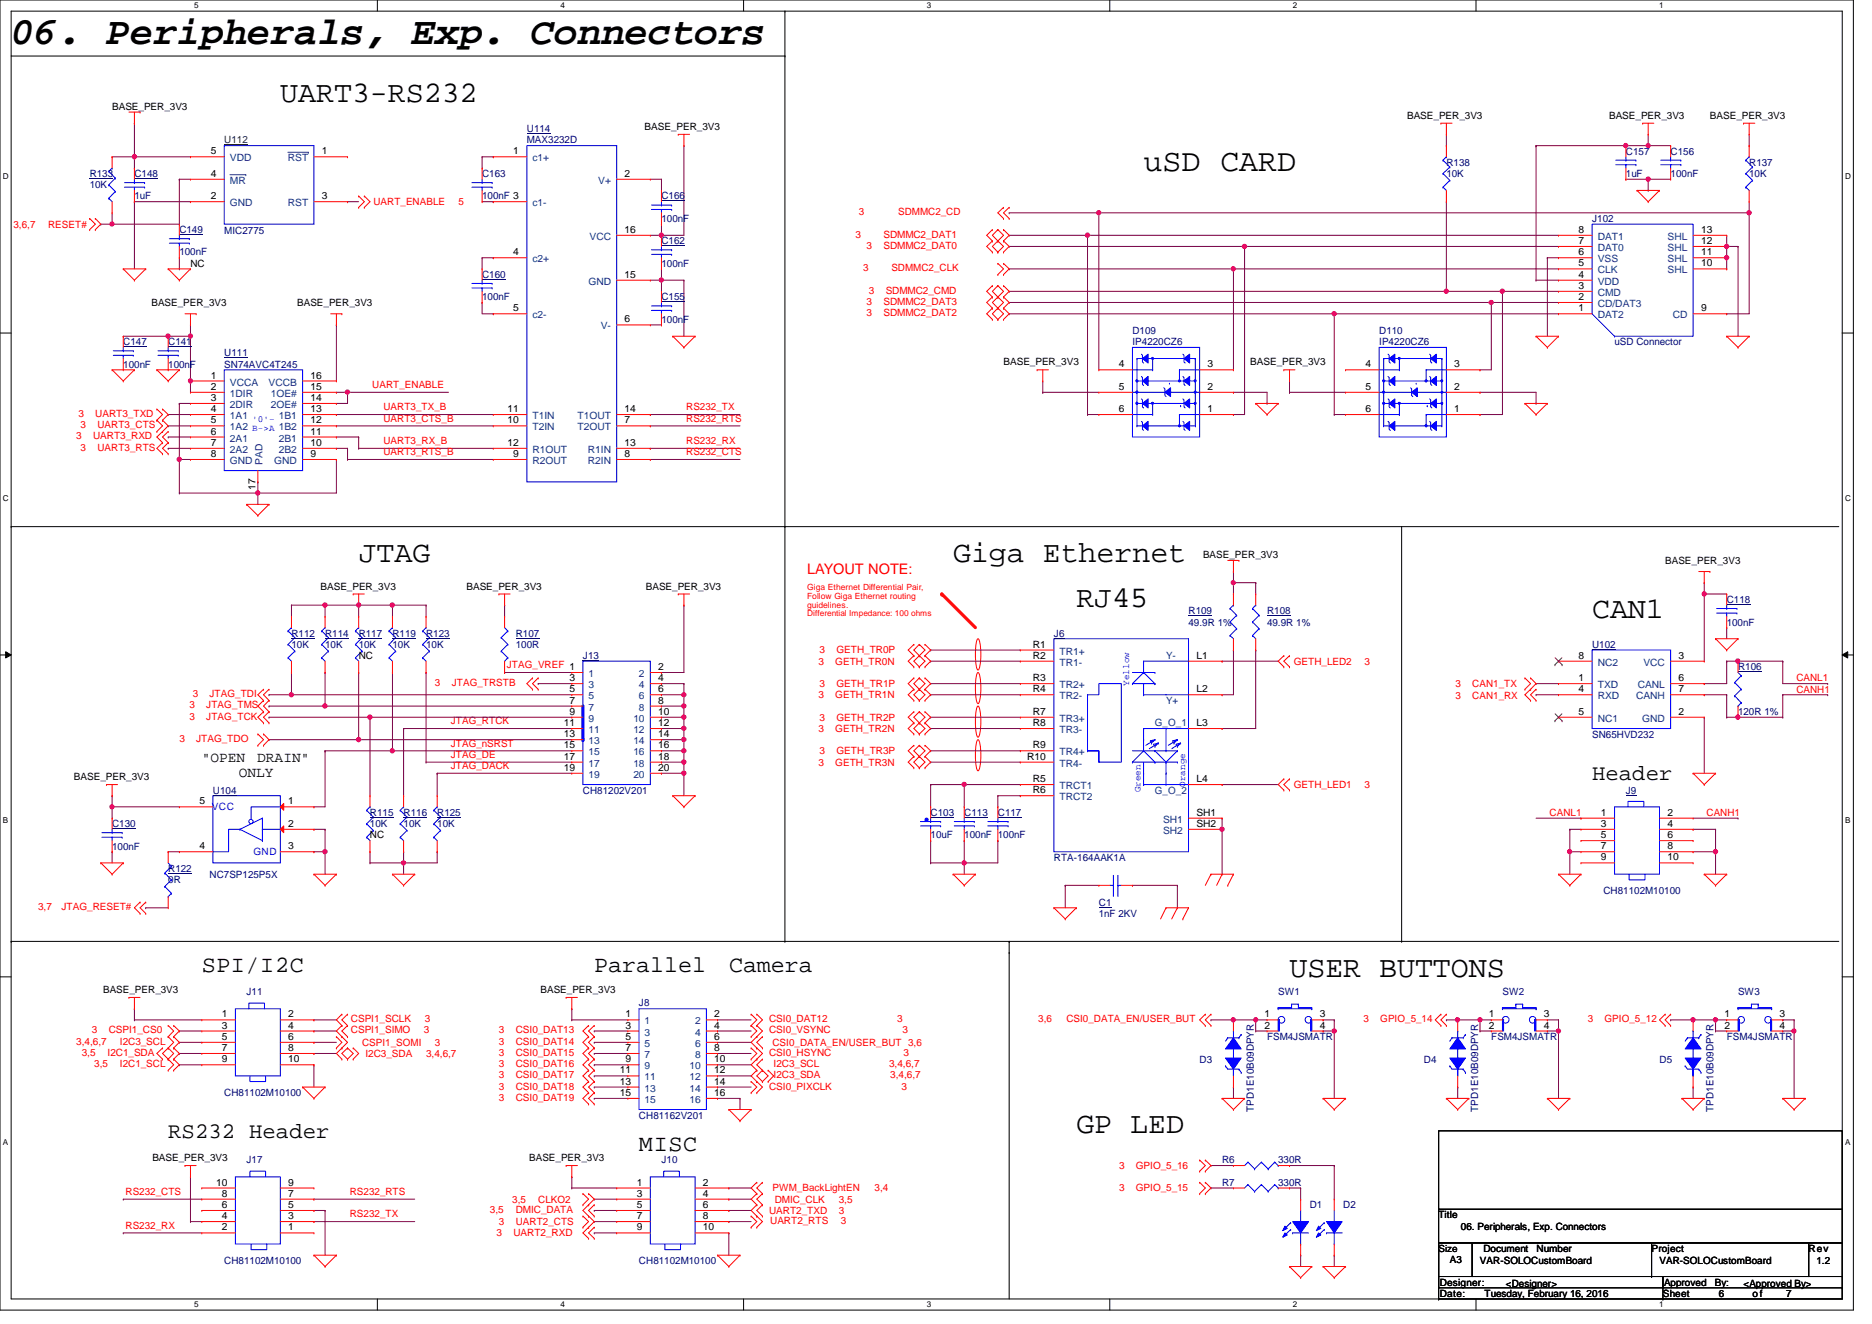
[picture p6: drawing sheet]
<svg xmlns="http://www.w3.org/2000/svg" width="420mm" height="297mm" viewBox="0 0 420 297" stroke-linecap="round" stroke-linejoin="round" font-family="sans-serif">
<defs><g id="words">
<text font-size="8.8" x="2.5" y="9.9">06. Peripherals, Exp. Connectors</text>
<text font-size="7.1" x="256.5" y="38.3">uSD CARD</text>
<g font-size="6.7">
<text x="62.9" y="22.9">UART3-RS232</text>
<text x="80.4" y="126.1">JTAG</text>
<text x="213.7" y="126.1">Giga Ethernet</text>
<text x="241.4" y="136.1">RJ45</text>
<text x="357" y="138.6">CAN1</text>
<text x="289.2" y="219.1">USER BUTTONS</text>
<text x="241.4" y="254.3">GP LED</text>
</g>
<g font-size="5.2">
<text x="45.3" y="218">SPI/I2C</text>
<text x="133.3" y="218">Parallel</text>
<text x="163.5" y="218">Camera</text>
<text x="143.3" y="258.2">MISC</text>
</g>
<g font-size="5">
<text x="357" y="174.9">Header</text>
<text x="37.7" y="255.4">RS232 Header</text>
</g>
<text font-size="3.3" fill="#f00" x="181" y="128.7">LAYOUT NOTE:</text>
<g font-size="3.3">
<text x="45.3" y="171">&quot;OPEN</text>
<text x="57.7" y="171">DRAIN&quot;</text>
<text x="53.6" y="174.2">ONLY</text>
</g>
<g font-size="2.2">
<text x="25.1" y="24.6">BASE_PER_3V3</text>
<text x="144.6" y="29.2">BASE_PER_3V3</text>
<text x="315.6" y="26.7">BASE_PER_3V3</text>
<text x="360.8" y="26.7">BASE_PER_3V3</text>
<text x="383.5" y="26.7">BASE_PER_3V3</text>
<text x="47.2" y="34.6">5</text>
<text x="72.2" y="34.6">1</text>
<text x="115.1" y="34.6">1</text>
<text x="47.2" y="39.7">4</text>
<text x="140.1" y="39.7">2</text>
<text x="47.2" y="44.7">2</text>
<text x="72.2" y="44.7">3</text>
<text x="140.1" y="52.2">16</text>
<text x="354" y="52.2">8</text>
<text x="381.5" y="52.2">13</text>
<text x="42.7" y="59.9">NC</text>
<text x="115.1" y="57.3">4</text>
<text x="354" y="59.8">5</text>
<text x="354" y="57.3">6</text>
<text x="354" y="54.7">7</text>
<text x="381.5" y="59.8">10</text>
<text x="381.5" y="57.3">11</text>
<text x="381.5" y="54.7">12</text>
<text x="140.1" y="62.3">15</text>
<text x="354" y="64.8">3</text>
<text x="354" y="62.3">4</text>
<text x="34" y="68.7">BASE_PER_3V3</text>
<text x="66.6" y="68.7">BASE_PER_3V3</text>
<text x="115.1" y="69.8">5</text>
<text x="354" y="67.3">2</text>
<text x="354" y="69.8">1</text>
<text x="381.5" y="69.8">9</text>
<text x="140.1" y="72.3">6</text>
<text x="225" y="82">BASE_PER_3V3</text>
<text x="250.9" y="82.4">4</text>
<text x="270.8" y="82.4">3</text>
<text x="280.4" y="82">BASE_PER_3V3</text>
<text x="306.2" y="82.4">4</text>
<text x="326.1" y="82.4">3</text>
<text x="47.2" y="84.9">1</text>
<text x="47.2" y="87.5">2</text>
<text x="47.2" y="90">3</text>
<text x="69.6" y="90">14</text>
<text x="69.6" y="87.5">15</text>
<text x="69.6" y="84.9">16</text>
<text x="250.9" y="87.5">5</text>
<text x="270.8" y="87.5">2</text>
<text x="306.2" y="87.5">5</text>
<text x="326.1" y="87.5">2</text>
<text x="47.2" y="92.5">4</text>
<text x="47.2" y="95">5</text>
<text x="69.6" y="95">12</text>
<text x="69.6" y="92.5">13</text>
<text x="113.8" y="92.5">11</text>
<text x="113.8" y="95">10</text>
<text x="140.1" y="92.5">14</text>
<text x="140.1" y="95">7</text>
<text x="250.9" y="92.5">6</text>
<text x="270.8" y="92.5">1</text>
<text x="306.2" y="92.5">6</text>
<text x="326.1" y="92.5">1</text>
<text x="47.2" y="97.5">6</text>
<text x="47.2" y="100">7</text>
<text x="69.6" y="100">10</text>
<text x="69.6" y="97.5">11</text>
<text x="113.8" y="100">12</text>
<text x="140.1" y="100">13</text>
<text x="47.2" y="102.5">8</text>
<text x="69.6" y="102.5">9</text>
<text x="115.1" y="102.5">9</text>
<text x="140.1" y="102.5">8</text>
<text x="57.3" y="109.9" transform="rotate(-90 57.3 109.9)">17</text>
<text x="269.8" y="125.2">BASE_PER_3V3</text>
<text x="373.4" y="126.5">BASE_PER_3V3</text>
<text x="71.9" y="132.3">BASE_PER_3V3</text>
<text x="104.6" y="132.3">BASE_PER_3V3</text>
<text x="144.8" y="132.3">BASE_PER_3V3</text>
<text x="80.4" y="147.9">NC</text>
<text x="231.6" y="145.3">R1</text>
<text x="231.6" y="147.8">R2</text>
<text x="268.3" y="147.8">L1</text>
<text x="354" y="147.8">8</text>
<text x="376.4" y="147.8">3</text>
<text x="127.7" y="152.8">3</text>
<text x="127.7" y="155.3">5</text>
<text x="147.6" y="150.3">2</text>
<text x="147.6" y="152.8">4</text>
<text x="147.6" y="155.3">6</text>
<text x="231.6" y="152.8">R3</text>
<text x="231.6" y="155.3">R4</text>
<text x="268.3" y="155.3">L2</text>
<text x="354" y="152.8">1</text>
<text x="354" y="155.3">4</text>
<text x="376.4" y="152.8">6</text>
<text x="376.4" y="155.3">7</text>
<text x="127.7" y="160.4">9</text>
<text x="127.7" y="157.9">7</text>
<text x="147.6" y="157.9">8</text>
<text x="147.6" y="160.4">10</text>
<text x="231.6" y="160.4">R7</text>
<text x="354" y="160.4">5</text>
<text x="376.4" y="160.4">2</text>
<text x="126.4" y="162.9">11</text>
<text x="126.4" y="165.4">13</text>
<text x="126.4" y="167.9">15</text>
<text x="147.6" y="162.9">12</text>
<text x="147.6" y="165.4">14</text>
<text x="147.6" y="167.9">16</text>
<text x="231.6" y="162.9">R8</text>
<text x="231.6" y="167.9">R9</text>
<text x="268.3" y="162.9">L3</text>
<text x="126.4" y="170.4">17</text>
<text x="126.4" y="172.9">19</text>
<text x="147.6" y="170.4">18</text>
<text x="147.6" y="172.9">20</text>
<text x="230.4" y="170.4">R10</text>
<text x="16.6" y="175">BASE_PER_3V3</text>
<text x="231.6" y="175.5">R5</text>
<text x="231.6" y="178">R6</text>
<text x="268.3" y="175.5">L4</text>
<text x="44.7" y="180.5">5</text>
<text x="64.6" y="180.5">1</text>
<text x="64.6" y="185.5">2</text>
<text x="268.3" y="183">SH1</text>
<text x="268.3" y="185.5">SH2</text>
<text x="359" y="185.5">3</text>
<text x="359" y="183">1</text>
<text x="373.9" y="185.5">4</text>
<text x="373.9" y="183">2</text>
<text x="44.7" y="190.5">4</text>
<text x="64.6" y="190.5">3</text>
<text x="83" y="188.1">NC</text>
<text x="359" y="190.5">7</text>
<text x="359" y="188">5</text>
<text x="373.9" y="190.5">8</text>
<text x="373.9" y="188">6</text>
<text x="359" y="193">9</text>
<text x="373.9" y="193">10</text>
<text x="23.1" y="222.8">BASE_PER_3V3</text>
<text x="121.2" y="222.8">BASE_PER_3V3</text>
<text x="49.7" y="233.3">5</text>
<text x="49.7" y="230.8">3</text>
<text x="49.7" y="228.3">1</text>
<text x="64.6" y="233.3">6</text>
<text x="64.6" y="230.8">4</text>
<text x="64.6" y="228.3">2</text>
<text x="140.3" y="228.3">1</text>
<text x="140.3" y="230.8">3</text>
<text x="140.3" y="233.3">5</text>
<text x="160.2" y="228.3">2</text>
<text x="160.2" y="230.8">4</text>
<text x="160.2" y="233.3">6</text>
<text x="283.6" y="228.3">1</text>
<text x="283.6" y="230.8">2</text>
<text x="296" y="228.3">3</text>
<text x="296" y="230.8">4</text>
<text x="333.9" y="228.3">1</text>
<text x="333.9" y="230.8">2</text>
<text x="346.2" y="228.3">3</text>
<text x="346.2" y="230.8">4</text>
<text x="386.7" y="228.3">1</text>
<text x="386.7" y="230.8">2</text>
<text x="399.1" y="228.3">3</text>
<text x="399.1" y="230.8">4</text>
<text x="49.7" y="238.3">9</text>
<text x="49.7" y="235.8">7</text>
<text x="64.6" y="238.3">10</text>
<text x="64.6" y="235.8">8</text>
<text x="140.3" y="238.3">9</text>
<text x="140.3" y="235.8">7</text>
<text x="160.2" y="235.8">8</text>
<text x="160.2" y="238.3">10</text>
<text x="139" y="240.8">11</text>
<text x="139" y="243.3">13</text>
<text x="139" y="245.9">15</text>
<text x="160.2" y="240.8">12</text>
<text x="160.2" y="243.3">14</text>
<text x="160.2" y="245.9">16</text>
<text x="34.2" y="260.5">BASE_PER_3V3</text>
<text x="118.7" y="260.5">BASE_PER_3V3</text>
<text x="48.5" y="266">10</text>
<text x="49.7" y="268.5">8</text>
<text x="64.6" y="266">9</text>
<text x="64.6" y="268.5">7</text>
<text x="142.8" y="268.5">3</text>
<text x="142.8" y="266">1</text>
<text x="157.6" y="268.5">4</text>
<text x="157.6" y="266">2</text>
<text x="49.7" y="271">6</text>
<text x="49.7" y="273.5">4</text>
<text x="64.6" y="271">5</text>
<text x="64.6" y="273.5">3</text>
<text x="142.8" y="273.5">7</text>
<text x="142.8" y="271">5</text>
<text x="157.6" y="273.5">8</text>
<text x="157.6" y="271">6</text>
<text x="322.6" y="273.3">Title</text>
<text x="327.6" y="275.8">06. Peripherals, Exp. Connectors</text>
<text x="49.7" y="276.1">2</text>
<text x="64.6" y="276.1">1</text>
<text x="142.8" y="276.1">9</text>
<text x="157.6" y="276.1">10</text>
<text x="322.6" y="280.9">Size</text>
<text x="332.7" y="280.9">Document</text>
<text x="344.6" y="280.9">Number</text>
<text x="370.4" y="280.9">Project</text>
<text x="405.6" y="280.9">Rev</text>
<text x="325.1" y="283.4">A3</text>
<text x="331.9" y="283.6">VAR-SOLOCustomBoard</text>
<text x="372.2" y="283.6">VAR-SOLOCustomBoard</text>
<text x="407.3" y="283.6">1.2</text>
<text x="322.9" y="291">Date:</text>
<text x="322.9" y="288.4">Designer:</text>
<text x="332.9" y="291">Tuesday, February 16, 2016</text>
<text x="337.7" y="288.7">&lt;Designer&gt;</text>
<text x="372.9" y="291">Sheet</text>
<text x="373.2" y="288.4">Approved</text>
<text x="384.6" y="288.4">By:</text>
<text x="385.5" y="291">6</text>
<text x="391" y="288.7">&lt;Approved By&gt;</text>
<text x="393" y="291">of</text>
<text x="400.6" y="291">7</text>
</g>
<g font-size="2.2" fill="#000080">
<text x="118.2" y="29.7">U114</text>
<text x="118.2" y="32.2">MAX3232D</text>
<text x="364.6" y="34.7">C157</text>
<text x="374.6" y="34.7">C156</text>
<text x="20.1" y="39.8">R133</text>
<text x="30.1" y="39.8">C148</text>
<text x="108.1" y="39.8">C163</text>
<text x="324.4" y="37.2">R138</text>
<text x="324.4" y="39.8">10K</text>
<text x="364.6" y="39.8">1uF</text>
<text x="374.6" y="39.8">100nF</text>
<text x="392.3" y="37.2">R137</text>
<text x="392.3" y="39.8">10K</text>
<text x="20.1" y="42.2">10K</text>
<text x="30.1" y="44.7">1uF</text>
<text x="108.1" y="44.7">100nF 3</text>
<text x="148.3" y="44.7">C166</text>
<text x="40.2" y="52.3">C149</text>
<text x="50.3" y="52.6">MIC2775</text>
<text x="148.3" y="49.8">100nF</text>
<text x="357" y="49.8">J102</text>
<text x="40.2" y="57.3">100nF</text>
<text x="148.3" y="54.8">C162</text>
<text x="148.3" y="59.9">100nF</text>
<text x="108.1" y="62.4">C160</text>
<text x="108.1" y="67.4">100nF</text>
<text x="148.3" y="67.4">C155</text>
<text x="27.6" y="77.5">C147</text>
<text x="37.7" y="77.5">C141</text>
<text x="148.3" y="72.4">100nF</text>
<text x="254" y="74.9">D109</text>
<text x="254" y="77.5">IP4220CZ6</text>
<text x="309.3" y="74.9">D110</text>
<text x="309.3" y="77.5">IP4220CZ6</text>
<text x="362.1" y="77.5">uSD Connector</text>
<text x="27.6" y="82.5">100nF</text>
<text x="37.7" y="82.5">100nF</text>
<text x="50.3" y="80">U111</text>
<text x="50.3" y="82.5">SN74AVC4T245</text>
<text x="266.5" y="137.8">R109</text>
<text x="284.1" y="137.8">R108</text>
<text x="387.2" y="135.3">C118</text>
<text x="65.4" y="142.8">R112</text>
<text x="72.9" y="142.8">R114</text>
<text x="80.4" y="142.8">R117</text>
<text x="88" y="142.8">R119</text>
<text x="95.5" y="142.8">R123</text>
<text x="115.7" y="142.8">R107</text>
<text x="236.3" y="142.8">J6</text>
<text x="266.5" y="140.3">49.9R 1%</text>
<text x="284.1" y="140.3">49.9R 1%</text>
<text x="387.2" y="140.3">100nF</text>
<text x="65.4" y="145.3">10K</text>
<text x="72.9" y="145.3">10K</text>
<text x="80.4" y="145.3">10K</text>
<text x="88" y="145.3">10K</text>
<text x="95.5" y="145.3">10K</text>
<text x="115.7" y="145.3">100R</text>
<text x="130.7" y="147.9">J13</text>
<text x="357" y="145.3">U102</text>
<text x="389.8" y="150.4">R106</text>
<text x="389.8" y="160.4">120R 1%</text>
<text x="357" y="165.5">SN65HVD232</text>
<text x="47.8" y="178.1">U104</text>
<text x="130.7" y="178.1">CH81202V201</text>
<text x="364.6" y="178.1">J9</text>
<text x="25.1" y="185.6">C130</text>
<text x="83" y="183">R115</text>
<text x="83" y="185.6">10K</text>
<text x="90.5" y="183">R116</text>
<text x="90.5" y="185.6">10K</text>
<text x="98" y="183">R125</text>
<text x="98" y="185.6">10K</text>
<text x="208.7" y="183">C103</text>
<text x="216.2" y="183">C113</text>
<text x="223.8" y="183">C117</text>
<text x="25.1" y="190.6">100nF</text>
<text x="208.7" y="188.1">10uF</text>
<text x="216.2" y="188.1">100nF 100nF</text>
<text x="37.7" y="195.6">R122</text>
<text x="47" y="196.9">NC7SP125P5X</text>
<text x="236.3" y="193.1">RTA-164AAK1A</text>
<text x="37.7" y="198.2">0R</text>
<text x="246.4" y="203.2">C1</text>
<text x="359.6" y="200.7">CH81102M10100</text>
<text x="246.4" y="205.7">1nF 2KV</text>
<text x="55.3" y="223.3">J11</text>
<text x="143.3" y="225.8">J8</text>
<text x="286.6" y="223.3">SW1</text>
<text x="336.9" y="223.3">SW2</text>
<text x="389.8" y="223.3">SW3</text>
<text x="284.1" y="233.3">FSM4JSMATR</text>
<text x="334.4" y="233.3">FSM4JSMATR</text>
<text x="387.2" y="233.3">FSM4JSMATR</text>
<text x="269" y="238.4">D3</text>
<text x="319.3" y="238.4">D4</text>
<text x="372.2" y="238.4">D5</text>
<text x="50.3" y="245.9">CH81102M10100</text>
<text x="143.3" y="251">CH81162V201</text>
<text x="281.2" y="249.4" transform="rotate(-90 281.2 249.4)">TPD1E10B09DPYR</text>
<text x="331.5" y="249.4" transform="rotate(-90 331.5 249.4)">TPD1E10B09DPYR</text>
<text x="384.3" y="249.4" transform="rotate(-90 384.3 249.4)">TPD1E10B09DPYR</text>
<text x="55.3" y="261">J17</text>
<text x="148.3" y="261">J10</text>
<text x="274.1" y="261">R6</text>
<text x="286.6" y="261">330R</text>
<text x="274.1" y="266.1">R7</text>
<text x="286.6" y="266.1">330R</text>
<text x="293.7" y="271.1">D1</text>
<text x="301.2" y="271.1">D2</text>
<text x="50.3" y="283.6">CH81102M10100</text>
<text x="143.3" y="283.6">CH81102M10100</text>
</g>
<text font-size="2.2" fill="#004040" x="50.3" y="32.2">U112</text>
<g font-size="2.2" fill="#004080">
<text x="51.6" y="41.2">MR</text>
<text x="51.6" y="36.2">VDD</text>
<text x="64.6" y="36.2">RST</text>
<text x="119.4" y="36.2">c1+</text>
<text x="134.2" y="41.2">V+</text>
<text x="51.6" y="46.3">GND</text>
<text x="64.6" y="46.3">RST</text>
<text x="119.4" y="46.3">c1-</text>
<text x="132.2" y="53.8">VCC</text>
<text x="358.3" y="53.8">DAT1</text>
<text x="374" y="53.8">SHL</text>
<text x="119.4" y="58.8">c2+</text>
<text x="358.3" y="58.8">VSS</text>
<text x="358.3" y="56.3">DAT0</text>
<text x="374" y="58.8">SHL</text>
<text x="374" y="56.3">SHL</text>
<text x="132" y="63.9">GND</text>
<text x="358.3" y="63.9">VDD</text>
<text x="358.3" y="61.3">CLK</text>
<text x="374" y="61.3">SHL</text>
<text x="119.4" y="71.4">c2-</text>
<text x="358.3" y="68.9">CD/DAT3</text>
<text x="358.3" y="66.4">CMD</text>
<text x="358.3" y="71.4">DAT2</text>
<text x="375.1" y="71.4">CD</text>
<text x="134.7" y="73.9">V-</text>
<text x="51.6" y="86.5">VCCA</text>
<text x="51.6" y="89">1DIR</text>
<text x="60.2" y="86.5">VCCB</text>
<text x="60.7" y="89">1OE#</text>
<text x="51.6" y="91.5">2DIR</text>
<text x="51.6" y="94">1A1</text>
<text x="60.7" y="91.5">2OE#</text>
<text x="62.5" y="94">1B1</text>
<text x="119.4" y="94">T1IN</text>
<text x="129.5" y="94">T1OUT</text>
<text x="51.6" y="96.6">1A2 B-&gt;A 1B2</text>
<text x="51.6" y="99.1">2A1</text>
<text x="51.6" y="101.6">2A2</text>
<text x="62.5" y="101.6">2B2</text>
<text x="62.5" y="99.1">2B1</text>
<text x="119.4" y="101.6">R1OUT</text>
<text x="119.4" y="96.6">T2IN</text>
<text x="129.5" y="96.6">T2OUT</text>
<text x="131.8" y="101.6">R1IN</text>
<text x="51.6" y="104.1">GND</text>
<text x="58.9" y="104.3" transform="rotate(-90 58.9 104.3)">PAD</text>
<text x="61.5" y="104.1">GND</text>
<text x="119.4" y="104.1">R2OUT</text>
<text x="131.8" y="104.1">R2IN</text>
<text x="237.6" y="146.9">TR1+</text>
<text x="237.6" y="149.4">TR1-</text>
<text x="261.5" y="147.9">Y-</text>
<text x="358.3" y="149.4">NC2</text>
<text x="368.6" y="149.4">VCC</text>
<text x="132" y="151.9">1</text>
<text x="132" y="154.4">3</text>
<text x="143.3" y="151.9">2</text>
<text x="143.3" y="154.4">4</text>
<text x="237.6" y="154.4">TR2+</text>
<text x="358.3" y="154.4">TXD</text>
<text x="367.3" y="154.4">CANL</text>
<text x="132" y="156.9">5</text>
<text x="132" y="161.9">9</text>
<text x="132" y="159.4">7</text>
<text x="142" y="161.9">10</text>
<text x="143.3" y="156.9">6</text>
<text x="143.3" y="159.4">8</text>
<text x="237.6" y="156.9">TR2-</text>
<text x="237.6" y="161.9">TR3+</text>
<text x="261.5" y="157.9">Y+</text>
<text x="358.3" y="156.9">RXD</text>
<text x="358.3" y="161.9">NC1</text>
<text x="366.9" y="156.9">CANH</text>
<text x="368.3" y="161.9">GND</text>
<text x="132" y="164.5">11</text>
<text x="132" y="167">13</text>
<text x="142" y="164.5">12</text>
<text x="142" y="167">14</text>
<text x="237.6" y="164.5">TR3-</text>
<text x="259" y="162.9">G_O_1</text>
<text x="132" y="169.5">15</text>
<text x="132" y="172">17</text>
<text x="142" y="169.5">16</text>
<text x="142" y="172">18</text>
<text x="237.6" y="169.5">TR4+</text>
<text x="237.6" y="172">TR4-</text>
<text x="132" y="174.5">19</text>
<text x="142" y="174.5">20</text>
<text x="237.6" y="177">TRCT1</text>
<text x="237.6" y="179.5">TRCT2</text>
<text x="259" y="178.1">G_O_2</text>
<text x="260.8" y="184.6">SH1</text>
<text x="260.8" y="187.1">SH2</text>
<text x="144.6" y="229.8">1</text>
<text x="144.6" y="232.3">3</text>
<text x="155.9" y="229.8">2</text>
<text x="155.9" y="232.3">4</text>
<text x="144.6" y="234.9">5</text>
<text x="144.6" y="239.9">9</text>
<text x="144.6" y="237.4">7</text>
<text x="154.6" y="239.9">10</text>
<text x="155.9" y="234.9">6</text>
<text x="155.9" y="237.4">8</text>
<text x="144.6" y="242.4">11</text>
<text x="144.6" y="244.9">13</text>
<text x="154.6" y="242.4">12</text>
<text x="154.6" y="244.9">14</text>
<text x="144.6" y="247.4">15</text>
<text x="154.6" y="247.4">16</text>
</g>
<g font-size="2.2" fill="#f00">
<text x="83.7" y="46">UART_ENABLE</text>
<text x="102.8" y="46">5</text>
<text x="3" y="51.1">3,6,7</text>
<text x="10.8" y="51.1">RESET#</text>
<text x="191.9" y="53.3">3</text>
<text x="192.6" y="48.3">3</text>
<text x="198.1" y="53.3">SDMMC2_DAT1</text>
<text x="201.4" y="48.3">SDMMC2_CD</text>
<text x="194.4" y="55.8">3</text>
<text x="198.1" y="55.8">SDMMC2_DAT0</text>
<text x="193.6" y="60.9">3</text>
<text x="194.9" y="65.9">3</text>
<text x="198.6" y="65.9">SDMMC2_CMD</text>
<text x="199.9" y="60.9">SDMMC2_CLK</text>
<text x="194.4" y="68.4">3</text>
<text x="194.4" y="70.9">3</text>
<text x="198.1" y="68.4">SDMMC2_DAT3</text>
<text x="198.1" y="70.9">SDMMC2_DAT2</text>
<text x="83.5" y="87.1">UART_ENABLE</text>
<text x="17.6" y="93.6">3</text>
<text x="21.4" y="93.6">UART3_TXD</text>
<text x="86" y="94.6">UART3_CTS_B</text>
<text x="86" y="92.1">UART3_TX_B</text>
<text x="153.9" y="92.1">RS232_TX</text>
<text x="153.9" y="94.6">RS232_RTS</text>
<text x="17.1" y="98.6">3</text>
<text x="18.1" y="101.1">3</text>
<text x="18.1" y="96.1">3</text>
<text x="20.9" y="98.6">UART3_RXD</text>
<text x="21.8" y="101.1">UART3_RTS</text>
<text x="21.8" y="96.1">UART3_CTS</text>
<text x="86" y="99.7">UART3_RX_B</text>
<text x="153.9" y="99.7">RS232_RX</text>
<text x="86" y="102.2">UART3_RTS_B</text>
<text x="153.9" y="102.2">RS232_CTS</text>
<text x="113.7" y="149.9">JTAG_VREF 1</text>
<text x="183.6" y="149.1">3</text>
<text x="183.8" y="146.6">3</text>
<text x="187.3" y="149.1">GETH_TR0N</text>
<text x="187.6" y="146.6">GETH_TR0P</text>
<text x="290.2" y="149.1">GETH_LED2</text>
<text x="306" y="149.1">3</text>
<text x="97.5" y="153.9">3</text>
<text x="101.3" y="153.9">JTAG_TRSTB</text>
<text x="183.8" y="154.1">3</text>
<text x="187.6" y="154.1">GETH_TR1P</text>
<text x="326.4" y="154.1">3</text>
<text x="330.2" y="154.1">CAN1_TX</text>
<text x="402.8" y="155.4">CANH1</text>
<text x="402.8" y="152.9">CANL1</text>
<text x="42.5" y="161.5">3</text>
<text x="42.5" y="158.9">3</text>
<text x="43.2" y="156.4">3</text>
<text x="46.3" y="161.5">JTAG_TCK</text>
<text x="46.3" y="158.9">JTAG_TMS</text>
<text x="47" y="156.4">JTAG_TDI</text>
<text x="183.6" y="156.7">3</text>
<text x="183.8" y="161.7">3</text>
<text x="187.3" y="156.7">GETH_TR1N</text>
<text x="187.6" y="161.7">GETH_TR2P</text>
<text x="326.4" y="156.9">3</text>
<text x="330.2" y="156.9">CAN1_RX</text>
<text x="40.2" y="166.5">3</text>
<text x="44" y="166.5">JTAG_TDO</text>
<text x="101.1" y="162.5">JTAG_RTCK</text>
<text x="101.1" y="167.5">JTAG_nSRST</text>
<text x="183.6" y="164.2">3</text>
<text x="187.3" y="164.2">GETH_TR2N</text>
<text x="101.1" y="170.1">JTAG_DE</text>
<text x="101.1" y="172.6">JTAG_DACK</text>
<text x="183.6" y="171.7">3</text>
<text x="183.8" y="169.2">3</text>
<text x="187.3" y="171.7">GETH_TR3N</text>
<text x="187.6" y="169.2">GETH_TR3P</text>
<text x="290.2" y="176.8">GETH_LED1</text>
<text x="306" y="176.8">3</text>
<text x="347.5" y="183">CANL1</text>
<text x="382.7" y="183">CANH1</text>
<text x="8.6" y="204.2">3,7</text>
<text x="13.8" y="204.2">JTAG_RESET#</text>
<text x="20.6" y="231.9">3</text>
<text x="24.4" y="231.9">CSPI1_CS0</text>
<text x="78.7" y="231.9">CSPI1_SIMO</text>
<text x="78.7" y="229.3">CSPI1_SCLK</text>
<text x="95" y="231.9">3</text>
<text x="95.3" y="229.3">3</text>
<text x="111.9" y="231.9">3</text>
<text x="115.7" y="231.9">CSI0_DAT13</text>
<text x="172.5" y="229.3">CSI0_DAT12</text>
<text x="172.5" y="231.9">CSI0_VSYNC</text>
<text x="201.2" y="229.3">3</text>
<text x="202.4" y="231.9">3</text>
<text x="232.8" y="229.3">3,6</text>
<text x="239.1" y="229.3">CSI0_DATA_EN/USER_BUT</text>
<text x="305.8" y="229.3">3</text>
<text x="309.5" y="229.3">GPIO_5_14</text>
<text x="356.1" y="229.3">3</text>
<text x="359.8" y="229.3">GPIO_5_12</text>
<text x="17.1" y="234.4">3,4,6,7</text>
<text x="18.3" y="236.9">3,5</text>
<text x="21.1" y="239.4">3,5</text>
<text x="24.1" y="236.9">I2C1_SDA</text>
<text x="26.9" y="239.4">I2C1_SCL</text>
<text x="26.9" y="234.4">I2C3_SCL</text>
<text x="81.2" y="234.6">CSPI1_SOMI</text>
<text x="82" y="237.2">I2C3_SDA</text>
<text x="95.5" y="237.2">3,4,6,7</text>
<text x="97.5" y="234.6">3</text>
<text x="111.9" y="234.4">3</text>
<text x="111.9" y="236.9">3</text>
<text x="111.9" y="239.4">3</text>
<text x="115.7" y="234.4">CSI0_DAT14</text>
<text x="115.7" y="236.9">CSI0_DAT15</text>
<text x="115.7" y="239.4">CSI0_DAT16</text>
<text x="172.5" y="236.9">CSI0_HSYNC</text>
<text x="173.2" y="234.6">CSI0_DATA_EN/USER_BUT 3,6</text>
<text x="173.5" y="239.4">I2C3_SCL</text>
<text x="199.4" y="239.4">3,4,6,7</text>
<text x="202.6" y="236.9">3</text>
<text x="111.9" y="241.9">3</text>
<text x="111.9" y="244.4">3</text>
<text x="115.7" y="241.9">CSI0_DAT17</text>
<text x="115.7" y="244.4">CSI0_DAT18</text>
<text x="172.5" y="244.4">CSI0_PIXCLK</text>
<text x="173.5" y="241.9">I2C3_SDA</text>
<text x="199.6" y="241.9">3,4,6,7</text>
<text x="202.1" y="244.4">3</text>
<text x="111.9" y="246.9">3</text>
<text x="115.7" y="246.9">CSI0_DAT19</text>
<text x="251" y="262.3">3</text>
<text x="254.7" y="262.3">GPIO_5_16</text>
<text x="28.2" y="268.1">RS232_CTS</text>
<text x="78.4" y="268.1">RS232_RTS</text>
<text x="114.9" y="269.8">3,5</text>
<text x="120.7" y="269.8">CLKO2</text>
<text x="173.2" y="267.3">PWM_BackLightEN</text>
<text x="173.7" y="269.8">DMIC_CLK</text>
<text x="188.1" y="269.8">3,5</text>
<text x="196.1" y="267.3">3,4</text>
<text x="251" y="267.3">3</text>
<text x="254.7" y="267.3">GPIO_5_15</text>
<text x="28.2" y="275.7">RS232_RX</text>
<text x="78.4" y="273.1">RS232_TX</text>
<text x="109.9" y="272.1">3,5</text>
<text x="111.9" y="274.9">3</text>
<text x="115.7" y="274.9">UART2_CTS</text>
<text x="115.7" y="272.1">DMIC_DATA</text>
<text x="172.5" y="272.3">UART2_TXD</text>
<text x="172.7" y="274.6">UART2_RTS</text>
<text x="188.1" y="272.3">3</text>
<text x="188.6" y="274.6">3</text>
<text x="111.4" y="277.4">3</text>
<text x="115.1" y="277.4">UART2_RXD</text>
</g>
<g font-size="2.2" fill="#00f">
<text x="47.5" y="181.8">VCC</text>
<text x="56.8" y="191.9">GND</text>
</g>
<g font-size="2.1" fill="#00f">
<text x="56.6" y="94.6">'0'-</text>
<text x="253.2" y="153.9" transform="rotate(-90 253.2 153.9)">Yellow</text>
<text x="255.7" y="177.8" transform="rotate(-90 255.7 177.8)">Green</text>
<text x="265.8" y="176.5" transform="rotate(-90 265.8 176.5)">Orange</text>
</g>
<g font-size="1.9" fill="#f00">
<text x="181" y="132.4">Giga Ethernet Differential Pair,</text>
<text x="181" y="134.4">Follow Giga Ethernet routing</text>
<text x="181" y="136.3">guidelines.</text>
<text x="181" y="138.3">Differential Impedance: 100 ohms</text>
</g>
<g font-size="1.8">
<text x="43.6" y="1.9">5</text>
<text x="125.7" y="1.9">4</text>
<text x="207.8" y="1.9">3</text>
<text x="289.9" y="1.9">2</text>
<text x="372.1" y="1.9">1</text>
<text x=".6" y="40.2">D</text>
<text x="413.8" y="40.2">D</text>
<text x=".6" y="112.4">C</text>
<text x="413.8" y="112.4">C</text>
<text x=".6" y="184.7">B</text>
<text x="413.8" y="184.7">B</text>
<text x=".6" y="256.9">A</text>
<text x="413.8" y="256.9">A</text>
<text x="43.6" y="293.3">5</text>
<text x="125.7" y="293.3">4</text>
<text x="207.8" y="293.3">3</text>
<text x="289.9" y="293.3">2</text>
<text x="372.1" y="293.3">1</text>
</g>
</g></defs>
<path d="M0 0h415.6v293.9h-415.6zM2.5 2.5h410.6v288.9h-410.6z" fill="none" stroke="#000" stroke-width=".22"/>
<g fill="#fff">
<path d="M43.6 .3h.9v1.9h-.9z"/>
<path d="M43.6 291.7h.9v2h-.9z"/>
</g>
<path d="M84.6 0v2.5M84.6 291.4v2.5" fill="none" stroke="#000" stroke-width=".22"/>
<g fill="#fff">
<path d="M125.7 .3h1v1.9h-1z"/>
<path d="M125.7 291.7h1v2h-1z"/>
</g>
<path d="M166.8 0v2.5M166.8 291.4v2.5" fill="none" stroke="#000" stroke-width=".22"/>
<g fill="#fff">
<path d="M207.8 .3h1v1.9h-1z"/>
<path d="M207.8 291.7h1v2h-1z"/>
</g>
<path d="M248.9 0v2.5M248.9 291.4v2.5" fill="none" stroke="#000" stroke-width=".22"/>
<g fill="#fff">
<path d="M289.9 .3h1v1.9h-1z"/>
<path d="M289.9 291.7h1v2h-1z"/>
</g>
<path d="M331 0v2.5M331 291.4v2.5" fill="none" stroke="#000" stroke-width=".22"/>
<g fill="#fff">
<path d="M372.1 .3h.9v1.9h-.9z"/>
<path d="M372.1 291.7h.9v2h-.9z"/>
<path d="M.6 38.6h1.3v2h-1.3z"/>
<path d="M413.8 38.6h1.2v2h-1.2z"/>
<path d="M.6 110.8h1.3v2h-1.3z"/>
<path d="M413.8 110.8h1.2v2h-1.2z"/>
</g>
<path d="M0 74.7h2.5M413.1 74.7h2.5" fill="none" stroke="#000" stroke-width=".22"/>
<g fill="#fff">
<path d="M.6 183h1.2v2h-1.2z"/>
<path d="M413.8 183h1.2v2h-1.2z"/>
</g>
<path d="M0 146.9h2.5M1.3 146.2l1.2 .7-1.2 .7zM413.1 146.9l1.3-.7v1.4zM413.1 146.9h2.5" fill="none" stroke="#000" stroke-width=".22"/>
<path d="M1.3 146.2l1.2 .7-1.2 .7zM413.1 146.9l1.3-.7v1.4z" fill="#000"/>
<g fill="#fff">
<path d="M.6 255.3h1.2v2h-1.2z"/>
<path d="M413.8 255.3h1.2v2h-1.2z"/>
</g>
<path d="M2.5 12.6h173.5M176 12.6h.1M176 2.5h.1M176 2.5v10.1M0 219.2h2.5M413.1 219.2h2.5" fill="none" stroke="#000" stroke-width=".22"/>
<path d="M219.2 143.4l.1-.1a5.5 5.5 0 0 1 .7 3.5l-.1 1.8a2.39 2.39 0 0 1-.6 1.7 5.7 5.7 0 0 1-.6-3.5l.1-1.8zM219.2 151l.1-.1a5.3 5.3 0 0 1 .7 3.4l-.1 1.8a2.33 2.33 0 0 1-.6 1.8 5.6 5.6 0 0 1-.6-3.6l.1-1.7zM219.2 158.5l.1-.1a5.3 5.3 0 0 1 .7 3.5l-.1 1.8a2.33 2.33 0 0 1-.6 1.7 5.6 5.6 0 0 1-.6-3.5l.1-1.8zM219.2 166.1l.1-.2a5.3 5.3 0 0 1 .7 3.5l-.1 1.8a2.33 2.33 0 0 1-.6 1.7 5.6 5.6 0 0 1-.6-3.5l.1-1.7z" fill="none" stroke="#f00" stroke-width=".22"/>
<path d="M211.2 133.3l7.5 7.5" fill="none" stroke="#f00" stroke-width=".72"/>
<circle cx="211.2" cy="133.3" r=".36" fill="#f00"/>
<path d="M176 12.6v198.6M2.5 118.2h.1M2.5 118.2h409.9M176 118.2h.1M314.3 118.2v93M2.5 211.2h.1M2.5 211.2h409.9M176 211.2h.1M226.3 213.7h.1M226.3 211.2h.1M226.3 211.2v80.2M314.3 211.2h.1" fill="none" stroke="#000" stroke-width=".22"/>
<g fill="none" stroke="#800040" stroke-width=".22">
<path d="M75.4 72.9h.1M75.4 72.9v12.6M37.7 95.5h.1M37.7 95.5h5M40.2 90.5h.1M40.2 90.5h2.5M75.4 88h.1M75.4 90.5h.1M75.4 88h2.5M77.9 88h.1M77.9 88v2.5h-2.5M40.2 103.1h.1"/>
<path d="M40.2 110.6h.1M40.2 103.1v7.5M57.8 110.6h.1M75.4 103.1h.1M75.4 103.1v7.5h-35.2"/>
</g>
<circle cx="57.8" cy="110.6" r=".49" fill="#f0f"/>
<circle cx="57.8" cy="110.6" r=".49" fill="none" stroke="#f0f" stroke-width=".22"/>
<path d="M42.7 75.4h.1M42.7 75.4v10.1" fill="none" stroke="#800040" stroke-width=".22"/>
<circle cx="42.7" cy="85.4" r=".48" fill="#f0f"/>
<circle cx="42.7" cy="85.4" r=".48" fill="none" stroke="#f0f" stroke-width=".22"/>
<circle cx="42.7" cy="75.4" r=".47" fill="#f0f"/>
<circle cx="42.7" cy="75.4" r=".47" fill="none" stroke="#f0f" stroke-width=".22"/>
<path d="M37.7 93h.1M37.7 98h.1M37.7 93h5M37.7 98h5M40.2 90.5h.1M40.2 90.5v12.6M37.7 100.6h.1M37.7 100.6h5M40.2 103.1h.1M40.2 103.1h2.5M57.8 110.6h.1M57.8 110.6v2.6" fill="none" stroke="#800040" stroke-width=".22"/>
<circle cx="40.2" cy="103.1" r=".49" fill="#f0f"/>
<circle cx="40.2" cy="103.1" r=".49" fill="none" stroke="#f0f" stroke-width=".22"/>
<path d="M42.7 72.9h.1M42.7 72.9v2.5M77.9 88h.1M77.9 88h22.7" fill="none" stroke="#800040" stroke-width=".22"/>
<circle cx="77.9" cy="88" r=".48" fill="#f0f"/>
<circle cx="77.9" cy="88" r=".48" fill="none" stroke="#f0f" stroke-width=".22"/>
<g fill="none" stroke="#800040" stroke-width=".22">
<path d="M27.6 75.4h.1M27.6 75.4h10.1M75.4 98h.1M75.4 95.5h.1M75.4 93h.1M75.4 98h5M75.4 95.5h35.2M75.4 93h35.2M80.4 98h.1M80.4 98v2.6M75.4 100.6h.1M75.4 100.6h2.5"/>
<path d="M77.9 103.1h.1M77.9 100.6h.1M77.9 103.1h32.7M77.9 100.6v2.5M80.4 100.6h.1M80.4 100.6h30.2"/>
</g>
<circle cx="37.7" cy="75.4" r=".47" fill="#f0f"/>
<circle cx="37.7" cy="75.4" r=".47" fill="none" stroke="#f0f" stroke-width=".22"/>
<path d="M153.4 32.7h.1M153.4 32.7v20.1h-5.1M148.3 50.3h.1M148.3 52.8h.1M148.3 50.3v2.5M145.8 93h.1M145.8 93h20.1M145.8 100.6h.1M145.8 100.6h20.1" fill="none" stroke="#800040" stroke-width=".22"/>
<circle cx="148.3" cy="52.8" r=".49" fill="#f0f"/>
<circle cx="148.3" cy="52.8" r=".49" fill="none" stroke="#f0f" stroke-width=".22"/>
<path d="M108.1 67.9h.1M108.1 67.9v2.5M145.8 62.9h7.6M145.8 72.9h2.5M148.3 62.9h.1M148.3 72.9h.1M148.3 60.3h.1M148.3 60.3v5.1" fill="none" stroke="#800040" stroke-width=".22"/>
<circle cx="148.3" cy="62.8" r=".48" fill="#f0f"/>
<circle cx="148.3" cy="62.8" r=".48" fill="none" stroke="#f0f" stroke-width=".22"/>
<g fill="none" stroke="#800040" stroke-width=".22">
<path d="M25.1 35.2h.1M25.1 35.2h17.6M30.1 37.7h.1M30.1 35.2h.1M30.1 27.6h.1M30.1 27.6v10.1M108.1 35.2h.1M108.1 35.2v2.5M108.1 35.2h2.5M110.6 35.2h.1M30.1 45.3h.1M30.1 45.3h12.6"/>
<path d="M30.1 45.3v15M40.2 40.2h.1M40.2 40.2h2.5M40.2 40.2v10.1M40.2 57.8v2.5M108.1 57.8h.1M108.1 45.3h2.5M108.1 57.8v2.5M108.1 57.8h2.5M110.6 45.3h.1M110.6 57.8h.1M145.8 40.2h2.5"/>
<path d="M145.8 52.8h2.5M148.3 40.2h.1M148.3 52.8h.1M148.3 40.2v2.5M37.7 75.4h.1M37.7 75.4h5M40.2 60.3h.1M108.1 70.4h2.5M110.6 70.4h.1M153.4 62.9h.1M153.4 62.9v12.5M42.7 85.5h.1"/>
<path d="M42.7 85.5v2.5M145.8 95.5h.1M145.8 95.5h20.1M57.8 108.1h.1M57.8 108.1v2.5M145.8 103.1h.1M145.8 103.1h20.1"/>
</g>
<circle cx="30.1" cy="35.2" r=".48" fill="#f0f"/>
<circle cx="30.1" cy="35.2" r=".48" fill="none" stroke="#f0f" stroke-width=".22"/>
<path d="M22.6 50.3h.1M22.6 50.3h17.6M25.1 50.3h.1M25.1 47.8v2.5" fill="none" stroke="#800040" stroke-width=".22"/>
<circle cx="25.1" cy="50.2" r=".47" fill="#f0f"/>
<circle cx="25.1" cy="50.2" r=".47" fill="none" stroke="#f0f" stroke-width=".22"/>
<path d="M382.2 133.3h.1M382.2 130.7h.1M382.2 133.3h5M382.2 130.7v2.6" fill="none" stroke="#800040" stroke-width=".22"/>
<circle cx="382.2" cy="133.2" r=".48" fill="#f0f"/>
<circle cx="382.2" cy="133.2" r=".48" fill="none" stroke="#f0f" stroke-width=".22"/>
<g fill="none" stroke="#800040" stroke-width=".22">
<path d="M382.2 133.3h.1M382.2 133.3v15M344.5 155.9h.1M344.5 153.4h.1M344.5 155.9h5M344.5 153.4h5M382.2 153.4h.1M382.2 155.9h.1M382.2 155.9h5M387.2 140.8h.1M387.2 148.3h.1M387.2 155.9h.1"/>
<path d="M387.2 140.8v2.5M387.2 148.3v5.1h-5M387.2 155.9v5M387.2 148.3h2.6M399.8 148.3h.1M399.8 155.9h.1M399.8 155.9h10.1M399.8 148.3v5.1h10.1M399.8 155.9v5M409.9 155.9h.1M409.9 153.4h.1M382.2 160.9h.1"/>
<path d="M382.2 160.9v12.6M387.2 160.9h.1M387.2 160.9h12.6M399.8 160.9h.1"/>
</g>
<circle cx="389.7" cy="160.9" r=".48" fill="#f0f"/>
<circle cx="389.7" cy="160.9" r=".48" fill="none" stroke="#f0f" stroke-width=".22"/>
<path d="M389.8 148.3h10M399.8 148.3h.1" fill="none" stroke="#800040" stroke-width=".22"/>
<circle cx="389.7" cy="148.3" r=".48" fill="#f0f"/>
<circle cx="389.7" cy="148.3" r=".48" fill="none" stroke="#f0f" stroke-width=".22"/>
<path d="M344.5 183.6h10M352 186.1h.1M352 191.1h.1M352 186.1h2.5M352 191.1v5M352 191.1h2.5M354.5 183.6h.1M379.7 183.6h10.1M389.8 183.6h.1" fill="none" stroke="#800040" stroke-width=".22"/>
<circle cx="352" cy="191.1" r=".48" fill="#f0f"/>
<circle cx="352" cy="191.1" r=".48" fill="none" stroke="#f0f" stroke-width=".22"/>
<path d="M379.7 191.1h.1M379.7 186.1h.1M379.7 191.1h5M379.7 186.1h5M384.7 191.1h.1M384.7 186.1h.1M384.7 186.1v10" fill="none" stroke="#800040" stroke-width=".22"/>
<circle cx="384.7" cy="191.1" r=".49" fill="#f0f"/>
<circle cx="384.7" cy="191.1" r=".49" fill="none" stroke="#f0f" stroke-width=".22"/>
<g fill="none" stroke="#800040" stroke-width=".22">
<path d="M276.6 128.2h.1M276.6 128.2v2.5h5M281.6 130.7h.1M281.6 130.7v2.6M274.1 148.3h.1M274.1 155.9h.1M274.1 148.3h12.5M276.6 145.8h.1M276.6 145.8v10.1h-2.5M281.6 145.8h.1M281.6 145.8v17.6h-7.5M274.1 176h.1"/>
<path d="M274.1 163.4h.1M274.1 176h12.5M238.9 198.6h.1M238.9 198.6h7.5M238.9 198.6v5.1M254 198.6h.1M254 198.6h10M264 198.6h.1M264 198.6v5.1M274.1 183.6h.1M274.1 183.6v2.5M352 186.1h.1"/>
<path d="M352 186.1v5"/>
</g>
<circle cx="274" cy="186" r=".49" fill="#f0f"/>
<circle cx="274" cy="186" r=".49" fill="none" stroke="#f0f" stroke-width=".22"/>
<path d="M208.7 176h.1M208.7 176h7.5M208.7 188.6h.1M208.7 188.6v5M223.8 188.6h.1M223.8 188.6v5M274.1 186.1h.1M274.1 186.1v10" fill="none" stroke="#800040" stroke-width=".22"/>
<circle cx="216.2" cy="176" r=".48" fill="#f0f"/>
<circle cx="216.2" cy="176" r=".48" fill="none" stroke="#f0f" stroke-width=".22"/>
<path d="M208.7 176h.1M208.7 176v5M216.2 176h.1M216.2 176h12.6M216.2 176v5M223.8 178.5h.1M223.8 178.5h5M223.8 178.5v2.5M228.8 178.5h.1M208.7 193.6h.1M208.7 193.6h7.5" fill="none" stroke="#800040" stroke-width=".22"/>
<circle cx="216.2" cy="193.6" r=".48" fill="#f0f"/>
<circle cx="216.2" cy="193.6" r=".48" fill="none" stroke="#f0f" stroke-width=".22"/>
<g fill="none" stroke="#800040" stroke-width=".22">
<path d="M276.6 130.7h.1M276.6 130.7v2.6M208.7 145.8h.1M208.7 148.3h.1M208.7 153.4h.1M208.7 155.9h.1M208.7 145.8h20.1M208.7 148.3h20.1M208.7 153.4h20.1M208.7 155.9h20.1M208.7 160.9h.1M208.7 163.4h.1"/>
<path d="M208.7 168.4h.1M208.7 171h.1M208.7 160.9h20.1M208.7 163.4h20.1M208.7 168.4h20.1M208.7 171h20.1M216.2 193.6h.1M216.2 188.6h.1M216.2 188.6v7.5M216.2 193.6h7.6"/>
</g>
<circle cx="276.6" cy="130.7" r=".47" fill="#f0f"/>
<circle cx="276.6" cy="130.7" r=".47" fill="none" stroke="#f0f" stroke-width=".22"/>
<path d="M77.9 45.3h.1M77.9 45.3h2.5M72.9 135.8h.1M72.9 135.8h7.5M37.7 191.1h.1M37.7 191.1h2.5M32.7 203.7h.1M32.7 203.7h5" fill="none" stroke="#800040" stroke-width=".22"/>
<circle cx="80.4" cy="135.7" r=".48" fill="#f0f"/>
<circle cx="80.4" cy="135.7" r=".48" fill="none" stroke="#f0f" stroke-width=".22"/>
<circle cx="72.9" cy="135.7" r=".49" fill="#f0f"/>
<circle cx="72.9" cy="135.7" r=".49" fill="none" stroke="#f0f" stroke-width=".22"/>
<path d="M72.9 135.8h.1M72.9 135.8v2.5M80.4 135.8h.1M80.4 135.8v2.5M60.3 155.9h.1M60.3 155.9h5.1M72.9 158.4h.1M72.9 158.4h55.3" fill="none" stroke="#800040" stroke-width=".22"/>
<circle cx="72.9" cy="158.4" r=".49" fill="#f0f"/>
<circle cx="72.9" cy="158.4" r=".49" fill="none" stroke="#f0f" stroke-width=".22"/>
<path d="M80.4 165.9h.1M80.4 165.9h47.8" fill="none" stroke="#800040" stroke-width=".22"/>
<circle cx="80.4" cy="165.9" r=".48" fill="#f0f"/>
<circle cx="80.4" cy="165.9" r=".48" fill="none" stroke="#f0f" stroke-width=".22"/>
<g fill="none" stroke="#800040" stroke-width=".22">
<path d="M65.4 150.9h.1M65.4 150.9v5M72.9 150.9h.1M72.9 150.9v7.5M80.4 150.9h.1M80.4 150.9v15M95.5 150.9h.1M95.5 150.9v20.1M95.5 171h.1M95.5 171h32.7M98 173.5h.1M98 173.5h30.2"/>
<path d="M98 173.5v5M90.5 193.6h.1M90.5 191.1h.1M90.5 193.6h7.5M90.5 191.1v2.5"/>
</g>
<circle cx="90.5" cy="193.6" r=".48" fill="#f0f"/>
<circle cx="90.5" cy="193.6" r=".48" fill="none" stroke="#f0f" stroke-width=".22"/>
<g fill="none" stroke="#800040" stroke-width=".22">
<path d="M95.5 135.8h.1M95.5 135.8v2.5M83 160.9h.1M83 160.9v17.6M90.5 163.4h.1M90.5 163.4v15.1M90.5 163.4h37.7M153.4 168.4h.1M153.4 168.4v2.6M83 191.1h.1M83 193.6h.1M83 191.1v2.5"/>
<path d="M83 193.6h7.5"/>
</g>
<circle cx="153.4" cy="171" r=".49" fill="#f0f"/>
<circle cx="153.4" cy="171" r=".49" fill="none" stroke="#f0f" stroke-width=".22"/>
<path d="M88 135.8h.1M88 135.8h7.5M153.4 158.4h.1M153.4 158.4v2.5M153.4 163.4h.1M153.4 163.4v2.5" fill="none" stroke="#800040" stroke-width=".22"/>
<circle cx="153.4" cy="163.4" r=".48" fill="#f0f"/>
<circle cx="153.4" cy="163.4" r=".48" fill="none" stroke="#f0f" stroke-width=".22"/>
<path d="M88 135.8h.1M88 135.8v2.5M70.4 186.1h.1M70.4 191.1h.1M70.4 186.1h2.5M70.4 191.1h2.5M72.9 191.1h.1M72.9 191.1v5" fill="none" stroke="#800040" stroke-width=".22"/>
<circle cx="88" cy="135.7" r=".48" fill="#f0f"/>
<circle cx="88" cy="135.7" r=".48" fill="none" stroke="#f0f" stroke-width=".22"/>
<path d="M80.4 135.8h.1M80.4 135.8h7.6M88 150.9h.1M88 150.9v17.5h-15.1M25.1 178.5h.1M25.1 178.5v2.5M72.9 168.4h.1M83 160.9h.1M83 160.9h45.2" fill="none" stroke="#800040" stroke-width=".22"/>
<circle cx="83" cy="160.9" r=".49" fill="#f0f"/>
<circle cx="83" cy="160.9" r=".49" fill="none" stroke="#f0f" stroke-width=".22"/>
<path d="M88 168.4h.1M88 168.4h40.2" fill="none" stroke="#800040" stroke-width=".22"/>
<circle cx="88" cy="168.4" r=".47" fill="#f0f"/>
<circle cx="88" cy="168.4" r=".47" fill="none" stroke="#f0f" stroke-width=".22"/>
<g fill="none" stroke="#800040" stroke-width=".22">
<path d="M153.4 135.8h.1M153.4 135.8v15.1h-5.1M148.3 150.9h.1M148.3 153.4h.1M148.3 155.9h.1M148.3 158.4h.1M148.3 153.4h5.1M148.3 155.9h5.1M153.4 153.4h.1M153.4 155.9h.1M153.4 153.4v5h-5.1M153.4 173.5h.1"/>
<path d="M153.4 173.5v5M25.1 191.1h.1M25.1 191.1v2.5"/>
</g>
<circle cx="153.4" cy="158.4" r=".49" fill="#f0f"/>
<circle cx="153.4" cy="158.4" r=".49" fill="none" stroke="#f0f" stroke-width=".22"/>
<circle cx="153.4" cy="155.9" r=".48" fill="#f0f"/>
<circle cx="153.4" cy="155.9" r=".48" fill="none" stroke="#f0f" stroke-width=".22"/>
<path d="M148.3 160.9h.1M148.3 160.9h5.1" fill="none" stroke="#800040" stroke-width=".22"/>
<circle cx="153.4" cy="160.9" r=".49" fill="#f0f"/>
<circle cx="153.4" cy="160.9" r=".49" fill="none" stroke="#f0f" stroke-width=".22"/>
<path d="M148.3 163.4h.1M148.3 165.9h.1M148.3 165.9h5.1M153.4 160.9h.1M153.4 165.9h.1M153.4 160.9v2.5h-5.1M153.4 165.9v2.5" fill="none" stroke="#800040" stroke-width=".22"/>
<circle cx="153.4" cy="168.4" r=".48" fill="#f0f"/>
<circle cx="153.4" cy="168.4" r=".48" fill="none" stroke="#f0f" stroke-width=".22"/>
<circle cx="153.4" cy="165.9" r=".49" fill="#f0f"/>
<circle cx="153.4" cy="165.9" r=".49" fill="none" stroke="#f0f" stroke-width=".22"/>
<path d="M148.3 168.4h.1M148.3 171h.1M148.3 173.5h.1M148.3 168.4h5.1M148.3 171h5.1M153.4 171h.1M153.4 171v2.5h-5.1" fill="none" stroke="#800040" stroke-width=".22"/>
<circle cx="153.4" cy="173.5" r=".49" fill="#f0f"/>
<circle cx="153.4" cy="173.5" r=".49" fill="none" stroke="#f0f" stroke-width=".22"/>
<path d="M113.2 135.8h.1M113.2 135.8v2.5M113.2 150.9h.1M113.2 150.9h15M72.9 186.1h.1M72.9 186.1v5" fill="none" stroke="#800040" stroke-width=".22"/>
<circle cx="72.9" cy="191.1" r=".49" fill="#f0f"/>
<circle cx="72.9" cy="191.1" r=".49" fill="none" stroke="#f0f" stroke-width=".22"/>
<path d="M65.4 155.9h.1M65.4 155.9h62.8M120.7 153.4h.1M120.7 153.4h7.5" fill="none" stroke="#800040" stroke-width=".22"/>
<circle cx="65.3" cy="155.9" r=".48" fill="#f0f"/>
<circle cx="65.3" cy="155.9" r=".48" fill="none" stroke="#f0f" stroke-width=".22"/>
<g fill="none" stroke="#800040" stroke-width=".22">
<path d="M65.4 135.8h.1M65.4 135.8h7.5M65.4 135.8v2.5M60.3 158.4h.1M60.3 158.4h12.6M60.3 160.9h.1M60.3 165.9h.1M60.3 160.9h22.7M60.3 165.9h20.1M72.9 168.4h.1M72.9 168.4v12.6M25.1 181h.1"/>
<path d="M25.1 181h15.1M90.5 193.6h.1M90.5 193.6v2.5M98 191.1h.1M98 191.1v2.5"/>
</g>
<circle cx="25.1" cy="181" r=".47" fill="#f0f"/>
<circle cx="25.1" cy="181" r=".47" fill="none" stroke="#f0f" stroke-width=".22"/>
<g fill="none" stroke="#800040" stroke-width=".22">
<path d="M369.6 32.7h.1M369.6 30.1v2.6M369.6 32.7h5M392.3 32.7h.1M392.3 30.1v2.6M279.1 55.3h.1M279.1 55.3h70.4M387.2 57.8v2.5M387.2 60.3h.1M299.2 93h.1M299.2 93h2.6M331.9 93h.1"/>
<path d="M331.9 93h5M25.1 181h.1M25.1 181v2.6M70.4 181h.1M70.4 181h2.5"/>
</g>
<circle cx="279.1" cy="55.3" r=".48" fill="#f0f"/>
<circle cx="279.1" cy="55.3" r=".48" fill="none" stroke="#f0f" stroke-width=".22"/>
<path d="M243.9 52.8h.1M243.9 52.8h105.6" fill="none" stroke="#800040" stroke-width=".22"/>
<circle cx="243.9" cy="52.8" r=".48" fill="#f0f"/>
<circle cx="243.9" cy="52.8" r=".48" fill="none" stroke="#f0f" stroke-width=".22"/>
<path d="M324.4 32.7h.1M324.4 30.1v2.6M324.4 45.3h.1M324.4 45.3v20.1M226.3 67.9h.1M226.3 65.4h.1M226.3 67.9h108.1M226.3 65.4h110.6M299.2 70.4h.1M299.2 70.4h50.3M324.4 65.4h.1" fill="none" stroke="#800040" stroke-width=".22"/>
<circle cx="324.3" cy="65.3" r=".49" fill="#f0f"/>
<circle cx="324.3" cy="65.3" r=".49" fill="none" stroke="#f0f" stroke-width=".22"/>
<g fill="none" stroke="#800040" stroke-width=".22">
<path d="M344.5 32.7h.1M344.5 32.7h20.1M226.3 47.8h.1M226.3 52.8h.1M226.3 55.3h.1M226.3 47.8h20.1M226.3 52.8h17.6M226.3 55.3h52.8M347 57.8h.1M347 57.8v17.6M347 57.8h2.5M364.6 40.2h.1"/>
<path d="M364.6 40.2h10M369.6 40.2h.1M369.6 42.7h.1M369.6 40.2v2.5M389.8 55.3h.1M389.8 55.3v20.1M392.3 47.8h.1M392.3 45.3v2.5M226.3 60.3h.1M226.3 70.4h.1M226.3 70.4h72.9M226.3 60.3h50.3"/>
<path d="M344.5 62.9h.1M344.5 62.9h5M387.2 70.4h.1M387.2 70.4h5.1"/>
</g>
<circle cx="369.6" cy="40.2" r=".48" fill="#f0f"/>
<circle cx="369.6" cy="40.2" r=".48" fill="none" stroke="#f0f" stroke-width=".22"/>
<path d="M246.4 47.8h.1M246.4 47.8v35.2M246.4 47.8h145.9" fill="none" stroke="#800040" stroke-width=".22"/>
<circle cx="392.2" cy="47.7" r=".49" fill="#f0f"/>
<circle cx="392.2" cy="47.7" r=".49" fill="none" stroke="#f0f" stroke-width=".22"/>
<circle cx="246.4" cy="47.7" r=".49" fill="#f0f"/>
<circle cx="246.4" cy="47.7" r=".49" fill="none" stroke="#f0f" stroke-width=".22"/>
<path d="M243.9 52.8h.1M243.9 52.8v40.2M279.1 55.3h.1M279.1 55.3v37.7M276.6 60.3h.1M276.6 60.3v22.7" fill="none" stroke="#800040" stroke-width=".22"/>
<circle cx="276.5" cy="60.3" r=".48" fill="#f0f"/>
<circle cx="276.5" cy="60.3" r=".48" fill="none" stroke="#f0f" stroke-width=".22"/>
<path d="M276.6 60.3h.1M276.6 60.3h72.9M336.9 65.4h.1M336.9 65.4v27.6" fill="none" stroke="#800040" stroke-width=".22"/>
<circle cx="336.9" cy="65.3" r=".49" fill="#f0f"/>
<circle cx="336.9" cy="65.3" r=".49" fill="none" stroke="#f0f" stroke-width=".22"/>
<path d="M334.4 67.9h.1M334.4 67.9v15.1h-2.5M336.9 65.4h.1M336.9 65.4h12.6M331.9 83h.1" fill="none" stroke="#800040" stroke-width=".22"/>
<circle cx="334.4" cy="67.9" r=".48" fill="#f0f"/>
<circle cx="334.4" cy="67.9" r=".48" fill="none" stroke="#f0f" stroke-width=".22"/>
<path d="M299.2 70.4h.1M299.2 70.4v22.6M334.4 67.9h.1M334.4 67.9h15.1" fill="none" stroke="#800040" stroke-width=".22"/>
<circle cx="299.2" cy="70.4" r=".49" fill="#f0f"/>
<circle cx="299.2" cy="70.4" r=".49" fill="none" stroke="#f0f" stroke-width=".22"/>
<path d="M387.2 55.3h.1M387.2 57.8h.1M387.2 52.8v5" fill="none" stroke="#800040" stroke-width=".22"/>
<circle cx="387.2" cy="55.3" r=".48" fill="#f0f"/>
<circle cx="387.2" cy="55.3" r=".48" fill="none" stroke="#f0f" stroke-width=".22"/>
<circle cx="387.2" cy="57.8" r=".49" fill="#f0f"/>
<circle cx="387.2" cy="57.8" r=".49" fill="none" stroke="#f0f" stroke-width=".22"/>
<g fill="none" stroke="#800040" stroke-width=".22">
<path d="M344.5 32.7h.1M344.5 32.7v30.2M364.6 32.7h.1M364.6 32.7h5M387.2 55.3h.1M387.2 55.3h2.6M392.3 47.8h.1M392.3 47.8v22.6M233.8 88h.1M233.8 88h12.6M233.8 85.5v2.5M243.9 93h.1"/>
<path d="M243.9 93h2.5M276.6 88h.1M276.6 93h.1M276.6 88h7.5v2.5M276.6 93h2.5M284.1 90.5h.1M289.2 88h.1M289.2 85.5v2.5M289.2 88h12.6M331.9 88h.1M331.9 88h12.6v2.5M344.5 90.5h.1"/>
</g>
<circle cx="369.6" cy="32.7" r=".48" fill="#f0f"/>
<circle cx="369.6" cy="32.7" r=".48" fill="none" stroke="#f0f" stroke-width=".22"/>
<circle cx="364.6" cy="32.7" r=".48" fill="#f0f"/>
<circle cx="364.6" cy="32.7" r=".48" fill="none" stroke="#f0f" stroke-width=".22"/>
<path d="M379.7 228.8h.1M379.7 228.8h5" fill="none" stroke="#800040" stroke-width=".22"/>
<circle cx="384.7" cy="228.8" r=".49" fill="#f0f"/>
<circle cx="384.7" cy="228.8" r=".49" fill="none" stroke="#f0f" stroke-width=".22"/>
<circle cx="379.7" cy="228.8" r=".49" fill="#f0f"/>
<circle cx="379.7" cy="228.8" r=".49" fill="none" stroke="#f0f" stroke-width=".22"/>
<path d="M347 228.8h.1M347 231.3h.1M347 228.8h2.5M347 231.3h2.5M349.5 231.3h.1M349.5 231.3v15.1" fill="none" stroke="#800040" stroke-width=".22"/>
<circle cx="349.5" cy="231.3" r=".48" fill="#f0f"/>
<circle cx="349.5" cy="231.3" r=".48" fill="none" stroke="#f0f" stroke-width=".22"/>
<path d="M324.4 228.8h.1M324.4 228.8h2.5M349.5 228.8h.1M349.5 228.8v2.5" fill="none" stroke="#800040" stroke-width=".22"/>
<circle cx="326.8" cy="228.8" r=".48" fill="#f0f"/>
<circle cx="326.8" cy="228.8" r=".48" fill="none" stroke="#f0f" stroke-width=".22"/>
<path d="M374.6 228.8h.1M374.6 228.8h5.1M402.3 228.8h.1M402.3 231.3h.1M402.3 228.8v17.6" fill="none" stroke="#800040" stroke-width=".22"/>
<circle cx="402.3" cy="231.3" r=".47" fill="#f0f"/>
<circle cx="402.3" cy="231.3" r=".47" fill="none" stroke="#f0f" stroke-width=".22"/>
<g fill="none" stroke="#800040" stroke-width=".22">
<path d="M326.9 228.8h.1M326.9 228.8h7.5M331.9 228.8h.1M331.9 228.8v2.5M384.7 228.8h.1M384.7 228.8v2.5M399.8 228.8h.1M399.8 231.3h.1M399.8 228.8h2.5M399.8 231.3h2.5M326.9 243.9h.1M326.9 243.9v2.5"/>
<path d="M379.7 243.9h.1M379.7 243.9v2.5"/>
</g>
<circle cx="331.9" cy="228.8" r=".48" fill="#f0f"/>
<circle cx="331.9" cy="228.8" r=".48" fill="none" stroke="#f0f" stroke-width=".22"/>
<g fill="none" stroke="#800040" stroke-width=".22">
<path d="M276.6 228.8h.1M276.6 228.8h5M331.9 231.3h.1M331.9 231.3h2.5M384.7 228.8h.1M384.7 231.3h.1M384.7 231.3h2.5M384.7 228.8h2.5M271.6 261.5h.1M271.6 266.5h.1M271.6 266.5h5M271.6 261.5h5"/>
<path d="M289.2 266.5h.1M289.2 261.5h.1M289.2 266.5h2.5M289.2 261.5h10M291.7 266.5h.1M291.7 266.5v2.5M299.2 261.5h.1M299.2 261.5v7.5M291.7 281.6h.1M291.7 281.6v2.5M299.2 281.6h.1M299.2 281.6v2.5"/>
</g>
<circle cx="281.6" cy="228.8" r=".48" fill="#f0f"/>
<circle cx="281.6" cy="228.8" r=".48" fill="none" stroke="#f0f" stroke-width=".22"/>
<circle cx="276.5" cy="228.8" r=".48" fill="#f0f"/>
<circle cx="276.5" cy="228.8" r=".48" fill="none" stroke="#f0f" stroke-width=".22"/>
<path d="M271.6 228.8h.1M271.6 228.8h5M296.7 228.8h.1M296.7 231.3h.1M296.7 228.8h2.5M296.7 231.3h2.5M299.2 228.8h.1M299.2 231.3h.1M299.2 228.8v17.6" fill="none" stroke="#800040" stroke-width=".22"/>
<circle cx="299.2" cy="231.3" r=".48" fill="#f0f"/>
<circle cx="299.2" cy="231.3" r=".48" fill="none" stroke="#f0f" stroke-width=".22"/>
<g fill="none" stroke="#800040" stroke-width=".22">
<path d="M30.1 226.3h.1M30.1 228.8h.1M30.1 228.8h15.2M30.1 226.3v2.5M40.2 236.3h.1M40.2 238.9h.1M40.2 231.3h.1M40.2 233.8h.1M40.2 231.3h5.1M40.2 236.3h5.1M40.2 233.8h5.1M40.2 238.9h5.1"/>
<path d="M70.4 231.3h.1M70.4 236.3h.1M70.4 233.8h.1M70.4 238.9h.1M70.4 228.8h.1M70.4 231.3h5M70.4 228.8h5M70.4 236.3h5M70.4 233.8h5M70.4 238.9v5M128.2 226.3h.1M128.2 228.8h.1"/>
<path d="M128.2 228.8h12.6M128.2 226.3v2.5M133.3 238.9h.1M133.3 236.3h.1M133.3 233.8h.1M133.3 231.3h.1M133.3 231.3h7.5M133.3 236.3h7.5M133.3 233.8h7.5M133.3 238.9h7.5M160.9 233.8h.1M160.9 231.3h.1"/>
<path d="M160.9 228.8h.1M160.9 238.9h.1M160.9 236.3h.1M160.9 231.3h7.5M160.9 228.8h7.5M160.9 236.3h7.5M160.9 233.8h7.5M160.9 238.9h7.5M281.6 231.3h.1M281.6 228.8h.1M281.6 231.3h2.5M281.6 228.8v2.5"/>
<path d="M281.6 228.8h2.5M133.3 241.4h.1M133.3 243.9h.1M133.3 246.4h.1M133.3 241.4h7.5M133.3 243.9h7.5M133.3 246.4h7.5M160.9 241.4h.1M160.9 243.9h.1M160.9 246.4h.1M160.9 241.4h7.5M160.9 243.9h7.5"/>
<path d="M160.9 246.4h5M165.9 246.4h.1M165.9 246.4v2.5M276.6 243.9h.1M276.6 243.9v2.5M27.6 276.6h.1M27.6 269h.1M27.6 276.6h17.7M27.6 269h17.7M42.7 274.1h.1M42.7 264h.1M42.7 274.1h2.6"/>
<path d="M42.7 264v10.1M70.4 271.6h.1M70.4 274.1h.1M70.4 269h.1M70.4 269h22.6M70.4 271.6h2.5M70.4 274.1h22.6M72.9 271.6h.1M72.9 271.6v10M128.2 266.5h.1M128.2 264h.1M128.2 266.5h10.1"/>
<path d="M128.2 264v2.5M133.3 276.6h.1M133.3 269h.1M133.3 271.6h.1M133.3 274.1h.1M133.3 276.6h5M133.3 269h5M133.3 271.6h5M133.3 274.1h5M163.4 276.6h.1M163.4 266.5h.1M163.4 269h.1"/>
<path d="M163.4 271.6h.1M163.4 274.1h.1M163.4 276.6v5M163.4 266.5h5M163.4 269h5M163.4 271.6h5M163.4 274.1h5"/>
</g>
<g fill="none" stroke="#f00" stroke-width=".22">
<path d="M28.9 25.1h2.5M30.1 27.6h.1M30.1 25.1v2.5M31.4 25.1h.1M152.1 30.1h.1M152.1 30.1h2.5M153.4 32.7h.1M153.4 30.1v2.6M323.1 27.6h.1M323.1 27.6h2.5M324.4 30.1h.1M324.4 27.6v2.5"/>
<path d="M368.4 27.6h.1M368.4 27.6h2.5M369.6 30.1h.1M369.6 27.6v2.5M391 27.6h.1M391 27.6h2.5M392.3 30.1h.1M392.3 27.6v2.5M20.1 51.5h.1M20.1 49h.1M20.1 49l1.3 1.3-1.3 1.2M21.4 49h.1"/>
<path d="M21.4 51.5h.1M21.4 49l1.2 1.3-1.2 1.2M80.4 46.5h.1M80.4 44h.1M80.4 44l1.3 1.3-1.3 1.2M81.7 44h.1M81.7 46.5h.1M81.7 44l1.3 1.3-1.3 1.2M222.5 54.1h.1M222.5 51.5h.1M222.5 56.6h.1M222.5 51.5l-1.2 1.3 1.2 1.3"/>
<path d="M222.5 54.1l-1.2 1.2 1.2 1.3M223.8 59.1h.1M223.8 51.5h.1M223.8 54.1h.1M223.8 56.6h.1M223.8 59.1l1.2 1.2-1.2 1.3M223.8 51.5l1.2 1.3-2.5 2.5 1.3 1.3M223.8 51.5l-1.3 1.3 1.3 1.3M223.8 54.1l1.2 1.2-1.2 1.3M225 59.1h.1M225 54.1h.1M225 51.5h.1"/>
<path d="M225 56.6h.1M225 49h.1M225 46.5h.1M225 59.1l1.3 1.2-1.3 1.3M225 51.5l1.3 1.3-1.3 1.3M225 54.1l1.3 1.2-1.3 1.3M225 46.5l-1.2 1.3 1.2 1.2M226.3 49h.1M226.3 46.5h.1M226.3 46.5l-1.3 1.3 1.3 1.2M367.1 42.7h.1M367.1 42.7h5.1"/>
<path d="M367.1 42.7l2.5 2.6M369.6 45.3h.1M372.2 42.7h.1M372.2 42.7l-2.6 2.6M27.6 60.3h.1M27.6 60.3h5.1M27.6 60.3l2.5 2.6M30.1 62.9h.1M32.7 60.3h.1M32.7 60.3l-2.6 2.6M37.7 60.3h.1M37.7 60.3h5"/>
<path d="M37.7 60.3l2.5 2.6M40.2 62.9h.1M41.5 70.4h2.5M42.7 72.9h.1M42.7 60.3h.1M42.7 70.4v2.5M42.7 60.3l-2.5 2.6M44 70.4h.1M74.2 70.4h2.5M75.4 72.9h.1M75.4 70.4v2.5M76.7 70.4h.1"/>
<path d="M108.1 60.3h.1M108.1 67.9h.1M108.1 60.3v2.6M108.1 65.4v2.5M150.9 75.4h.1M150.9 75.4h5M150.9 75.4l2.5 2.5M153.4 77.9h.1M155.9 75.4h.1M155.9 75.4l-2.5 2.5M222.5 66.6h.1M222.5 64.1h.1"/>
<path d="M222.5 69.1h.1M222.5 71.7h.1M222.5 64.1l-1.2 1.3 1.2 1.2M222.5 69.1l-1.2 1.3 1.2 1.3M222.5 66.6l-1.2 1.3 1.2 1.2M223.8 61.6h.1M223.8 64.1h.1M223.8 66.6h.1M223.8 69.1h.1M223.8 71.7h.1M223.8 64.1l1.2 1.3-2.5 2.5 1.3 1.2M223.8 64.1l-1.3 1.3 1.3 1.2"/>
<path d="M223.8 66.6l1.2 1.3-1.2 1.2M223.8 69.1l1.2 1.3-1.2 1.3M223.8 69.1l-1.3 1.3 1.3 1.3M225 61.6h.1M225 66.6h.1M225 64.1h.1M225 69.1h.1M225 71.7h.1M225 64.1l1.3 1.3-1.3 1.2M225 69.1l1.3 1.3-1.3 1.3M225 66.6l1.3 1.3-1.3 1.2M344.5 75.4h.1"/>
<path d="M344.5 75.4h5M344.5 75.4l2.5 2.5M347 77.9h.1M349.5 75.4h.1M349.5 75.4l-2.5 2.5M387.2 75.4h.1M387.2 75.4h5.1M387.2 75.4l2.6 2.5M389.8 77.9h.1M392.3 75.4h.1M392.3 75.4l-2.5 2.5M25.1 83h.1"/>
<path d="M25.1 83h5M25.1 83l2.5 2.5M27.6 85.5h.1M30.1 83h.1M30.1 83l-2.5 2.5M35.2 83h.1M35.2 94.3h.1M35.2 91.8h.1M35.2 96.8h.1M35.2 83h5M35.2 83l2.5 2.5M35.2 91.8l1.2 1.2-1.2 1.3"/>
<path d="M35.2 94.3l1.2 1.2-1.2 1.3M36.4 96.8h.1M36.4 99.3h.1M36.4 91.8h.1M36.4 94.3h.1M36.4 96.8l-1.2 1.2 1.2 1.3M36.4 91.8l1.3 1.2-1.3 1.3M36.4 99.3l-1.2 1.3 1.2 1.2M36.4 94.3l1.3 1.2-1.3 1.3M37.7 85.5h.1M37.7 99.3h.1M37.7 96.8h.1"/>
<path d="M37.7 96.8l-1.3 1.2 1.3 1.3M37.7 99.3l-1.3 1.3 1.3 1.2M40.2 83h.1M40.2 83l-2.5 2.5M232.6 83h.1M232.6 83h2.5M233.8 85.5h.1M233.8 83v2.5M281.6 90.5h.1M281.6 90.5h5M281.6 90.5l2.5 2.5M284.1 93h.1"/>
<path d="M286.6 90.5h.1M286.6 90.5l-2.5 2.5M287.9 83h.1M287.9 83h2.5M289.2 85.5h.1M289.2 83v2.5M342 90.5h.1M342 90.5h5M342 90.5l2.5 2.5M344.5 93h.1M347 90.5h.1M347 90.5l-2.5 2.5"/>
<path d="M36.4 101.8h.1M37.7 101.8h.1M55.3 113.2h.1M55.3 113.2h5M55.3 113.2l2.5 2.5M57.8 115.7h.1M60.3 113.2h.1M60.3 113.2l-2.5 2.5M79.2 133.3h.1M79.2 133.3h2.5M80.4 135.8h.1M80.4 133.3v2.5"/>
<path d="M111.9 133.3h.1M111.9 133.3h2.5M113.2 135.8h.1M113.2 133.3v2.5M152.1 133.3h.1M152.1 133.3h2.5M153.4 135.8h.1M153.4 133.3v2.5M275.3 125.7h2.5M276.6 128.2h.1M276.6 125.7v2.5M277.8 125.7h.1"/>
<path d="M381 128.2h2.5M382.2 130.7h.1M382.2 128.2v2.5M383.5 128.2h.1M59.1 159.7h.1M59.1 157.1h.1M59.1 154.6h.1M59.1 159.7l-1.3 1.2 1.3 1.3M59.1 157.1l-1.3 1.3 1.3 1.3M59.1 154.6l-1.3 1.3 1.3 1.2M60.3 159.7h.1M60.3 157.1h.1"/>
<path d="M60.3 154.6h.1M60.3 159.7l-1.2 1.2 1.2 1.3M60.3 157.1l-1.2 1.3 1.2 1.3M60.3 154.6l-1.2 1.3 1.2 1.2M119.4 154.6h.1M119.4 152.1h.1M119.4 152.1l-1.2 1.3 1.2 1.2M120.7 154.6h.1M120.7 152.1h.1M120.7 152.1l-1.3 1.3 1.3 1.2M204.9 147.1h.1M204.9 149.6h.1"/>
<path d="M204.9 144.6h.1M204.9 152.1h.1M204.9 154.6h.1M204.9 157.1h.1M204.9 159.7h.1M204.9 152.1l-1.2 1.3 1.2 1.2M204.9 147.1l-1.2 1.2 1.2 1.3M204.9 144.6l-1.2 1.2 1.2 1.3M204.9 154.6l-1.2 1.3 1.2 1.2M204.9 159.7l-1.2 1.2 1.2 1.3M206.2 149.6h.1M206.2 147.1h.1"/>
<path d="M206.2 144.6h.1M206.2 154.6h.1M206.2 152.1h.1M206.2 157.1h.1M206.2 159.7h.1M206.2 144.6l1.2 1.2-2.5 2.5 1.3 1.3M206.2 147.1l1.2 1.2-1.2 1.3M206.2 144.6l-1.3 1.2 1.3 1.3M206.2 152.1l-1.3 1.3 1.3 1.2M206.2 152.1l1.2 1.3-2.5 2.5 1.3 1.2M206.2 154.6l1.2 1.3-1.2 1.2M206.2 159.7l-1.3 1.2 1.3 1.3"/>
<path d="M206.2 159.7l1.2 1.2-1.2 1.3M207.4 147.1h.1M207.4 149.6h.1M207.4 144.6h.1M207.4 152.1h.1M207.4 154.6h.1M207.4 157.1h.1M207.4 159.7h.1M207.4 147.1l1.3 1.2-1.3 1.3M207.4 144.6l1.3 1.2-1.3 1.3M207.4 152.1l1.3 1.3-1.3 1.2M207.4 154.6l1.3 1.3-1.3 1.2"/>
<path d="M207.4 159.7l1.3 1.2-1.3 1.3M287.9 147.1h.1M287.9 149.6h.1M287.9 147.1l-1.3 1.2 1.3 1.3M289.2 149.6h.1M289.2 147.1h.1M289.2 147.1l-1.3 1.2 1.3 1.3M342 154.6h.1M342 152.1h.1M342 152.1l1.2 1.3-1.2 1.2M343.2 152.1h.1M343.2 154.6h.1"/>
<path d="M343.2 157.1h.1M343.2 152.1l1.3 1.3-1.3 1.2M343.2 154.6l-1.2 1.3 1.2 1.2M344.5 154.6h.1M344.5 157.1h.1M344.5 154.6l-1.3 1.3 1.3 1.2M384.7 143.3h.1M384.7 143.3h5.1M384.7 143.3l2.5 2.5M387.2 145.8h.1M389.8 143.3h.1M389.8 143.3l-2.6 2.5"/>
<path d="M23.9 176h.1M23.9 176h2.5M25.1 178.5h.1M25.1 176v2.5M57.8 167.2h.1M57.8 164.7h.1M57.8 164.7l1.3 1.2-1.3 1.3M59.1 162.2h.1M59.1 164.7h.1M59.1 167.2h.1M59.1 164.7l1.2 1.2-1.2 1.3M60.3 162.2h.1"/>
<path d="M150.9 178.5h.1M150.9 178.5h5M150.9 178.5l2.5 2.5M155.9 178.5h.1M155.9 178.5l-2.5 2.5M204.9 169.7h.1M204.9 172.3h.1M204.9 167.2h.1M204.9 162.2h.1M204.9 164.7h.1M204.9 169.7l-1.2 1.3 1.2 1.3M204.9 167.2l-1.2 1.2 1.2 1.3"/>
<path d="M204.9 162.2l-1.2 1.2 1.2 1.3M206.2 172.3h.1M206.2 169.7h.1M206.2 167.2h.1M206.2 164.7h.1M206.2 162.2h.1M206.2 169.7l-1.3 1.3 1.3 1.3M206.2 169.7l1.2 1.3-1.2 1.3M206.2 167.2l-1.3 1.2 1.3 1.3M206.2 167.2l1.2 1.2-1.2 1.3M206.2 162.2l-1.3 1.2 1.3 1.3M206.2 162.2l1.2 1.2-1.2 1.3"/>
<path d="M207.4 169.7h.1M207.4 172.3h.1M207.4 167.2h.1M207.4 162.2h.1M207.4 164.7h.1M207.4 167.2l1.3 1.2-1.3 1.3M207.4 169.7l1.3 1.3-1.3 1.3M207.4 162.2l1.3 1.2-1.3 1.3M287.9 174.8h.1M287.9 177.2h.1M287.9 174.8l-1.3 1.2 1.3 1.2M289.2 177.2h.1"/>
<path d="M289.2 174.8h.1M289.2 174.8l-1.3 1.2 1.3 1.2M379.7 173.5h.1M379.7 173.5h5M379.7 173.5l2.5 2.5M382.2 176h.1M384.7 173.5h.1M384.7 173.5l-2.5 2.5M22.6 193.6h.1M22.6 193.6h5M22.6 193.6l2.5 2.5M25.1 196.1h.1"/>
<path d="M27.6 193.6h.1M27.6 193.6l-2.5 2.5M37.7 191.1h.1M37.7 191.1v2.5M70.4 196.1h.1M70.4 196.1h5M70.4 196.1l2.5 2.5M72.9 198.6h.1M75.4 196.1h.1M75.4 196.1l-2.5 2.5M88 196.1h.1M88 196.1h5"/>
<path d="M88 196.1l2.5 2.5M90.5 198.6h.1M93 196.1h.1M93 196.1l-2.5 2.5M153.4 181h.1M213.7 196.1h.1M213.7 196.1h5M213.7 196.1l2.5 2.5M216.2 198.6h.1M216.2 181h.1M216.2 188.6h.1M216.2 181v2.6"/>
<path d="M216.2 186.1v2.5M218.7 196.1h.1M218.7 196.1l-2.5 2.5M271.6 196.1h.1M271.6 196.1h5M271.6 196.1l-1.3 2.5M274.1 196.1h.1M274.1 196.1l-1.3 2.5M275.3 198.6h.1M276.6 196.1h.1M276.6 196.1l-1.3 2.5M349.5 196.1h.1"/>
<path d="M349.5 196.1h5M349.5 196.1l2.5 2.5M352 198.6h.1M354.5 196.1h.1M354.5 193.6h.1M354.5 191.1h.1M354.5 188.6h.1M354.5 186.1h.1M354.5 183.6h.1M354.5 196.1l-2.5 2.5M354.5 193.6h7.6M354.5 191.1h7.6"/>
<path d="M354.5 188.6h7.6M354.5 186.1h7.6M354.5 183.6h7.6M372.2 193.6h7.5M372.2 191.1h7.5M372.2 188.6h7.5M372.2 186.1h7.5M372.2 183.6h7.5M379.7 193.6h.1M379.7 191.1h.1M379.7 188.6h.1M379.7 186.1h.1"/>
<path d="M379.7 183.6h.1M382.2 196.1h.1M382.2 196.1h5M382.2 196.1l2.5 2.5M384.7 198.6h.1M387.2 196.1h.1M387.2 196.1l-2.5 2.5M31.4 204.9h.1M31.4 202.4h.1M31.4 202.4l-1.3 1.3 1.3 1.2M32.7 204.9h.1M32.7 202.4h.1"/>
<path d="M32.7 202.4l-1.3 1.3 1.3 1.2M37.7 203.7h.1M37.7 201.2v2.5M236.3 203.7h.1M236.3 203.7h5.1M236.3 203.7l2.6 2.5M238.9 206.2h.1M241.4 203.7h.1M241.4 203.7l-2.5 2.5M261.5 203.7h.1M261.5 203.7h5M261.5 203.7l-1.2 2.5"/>
<path d="M264 203.7h.1M264 203.7l-1.2 2.5M265.3 206.2h.1M266.5 203.7h.1M266.5 203.7l-1.2 2.5M28.9 223.8h.1M28.9 223.8h2.5M30.1 226.3h.1M30.1 223.8v2.5M36.4 235.1h.1M36.4 237.6h.1M36.4 235.1l-1.2 1.2 1.2 1.3"/>
<path d="M37.7 232.6h.1M37.7 230.1h.1M37.7 237.6h.1M37.7 235.1h.1M37.7 230.1l1.2 1.2-1.2 1.3M37.7 235.1l-1.3 1.2 1.3 1.3M37.7 235.1l1.2 1.2-1.2 1.3M37.7 237.6l1.2 1.3-1.2 1.2M37.7 232.6l1.2 1.2-1.2 1.3M38.9 230.1h.1M38.9 232.6h.1M38.9 235.1h.1"/>
<path d="M38.9 237.6h.1M38.9 230.1l1.3 1.2-1.3 1.3M38.9 235.1l1.3 1.2-1.3 1.3M38.9 237.6l1.3 1.3-1.3 1.2M38.9 232.6l1.3 1.2-1.3 1.3M75.4 235.1h.1M75.4 232.6h.1M75.4 232.6l1.3 1.2-1.3 1.3M76.7 232.6h.1M76.7 235.1h.1M76.7 230.1h.1M76.7 227.5h.1"/>
<path d="M76.7 237.6h.1M76.7 232.6l1.2 1.2-2.5 2.5 1.3 1.3M76.7 230.1l-1.3 1.2 1.3 1.3M76.7 227.5l-1.3 1.3 1.3 1.3M77.9 232.6h.1M77.9 230.1h.1M77.9 227.5h.1M77.9 237.6h.1M77.9 235.1h.1M77.9 230.1l-1.2 1.2 1.2 1.3M77.9 227.5l-1.2 1.3 1.2 1.3M77.9 235.1l1.3 1.2-1.3 1.3"/>
<path d="M77.9 235.1l-1.2 1.2 1.2 1.3M79.2 235.1h.1M79.2 237.6h.1M79.2 235.1l1.2 1.2-1.2 1.3M127 223.8h.1M127 223.8h2.5M128.2 226.3h.1M128.2 223.8v2.5M132 232.6h.1M132 230.1h.1M132 235.1h.1M132 237.6h.1"/>
<path d="M132 232.6l-1.3 1.2 1.3 1.3M132 230.1l-1.3 1.2 1.3 1.3M132 235.1l-1.3 1.2 1.3 1.3M132 237.6l-1.3 1.3 1.3 1.2M133.3 232.6h.1M133.3 230.1h.1M133.3 235.1h.1M133.3 237.6h.1M133.3 232.6l-1.3 1.2 1.3 1.3M133.3 230.1l-1.3 1.2 1.3 1.3M133.3 235.1l-1.3 1.2 1.3 1.3M133.3 237.6l-1.3 1.3 1.3 1.2"/>
<path d="M168.4 230.1h.1M168.4 227.5h.1M168.4 232.6h.1M168.4 237.6h.1M168.4 235.1h.1M168.4 230.1l1.3 1.2-1.3 1.3M168.4 235.1l1.3 1.2-1.3 1.3M168.4 227.5l1.3 1.3-1.3 1.3M169.7 230.1h.1M169.7 227.5h.1M169.7 232.6h.1M169.7 237.6h.1"/>
<path d="M169.7 235.1h.1M169.7 230.1l1.3 1.2-2.6 2.5 1.3 1.3M169.7 235.1l1.3 1.2-2.6 2.6 1.3 1.2M169.7 227.5l1.3 1.3-1.3 1.3M171 237.6h.1M171 235.1h.1M171 232.6h.1M171 237.6l-1.3 1.3 1.3 1.2M171 232.6l-1.3 1.2 1.3 1.3M270.3 230.1h.1M270.3 227.5h.1M270.3 227.5l-1.3 1.3 1.3 1.3"/>
<path d="M271.6 230.1h.1M271.6 227.5h.1M271.6 227.5l-1.3 1.3 1.3 1.3M284.1 228.8h.1M284.1 231.3h.1M284.1 228.8h2.5M284.1 231.3h2.5M294.2 228.8h2.5M294.2 231.3h2.5M296.7 228.8h.1M296.7 231.3h.1M323.1 230.1h.1"/>
<path d="M323.1 227.5h.1M323.1 227.5l-1.2 1.3 1.2 1.3M324.4 230.1h.1M324.4 227.5h.1M324.4 227.5l-1.3 1.3 1.3 1.3M373.4 230.1h.1M373.4 227.5h.1M373.4 227.5l-1.2 1.3 1.2 1.3M374.6 230.1h.1M374.6 227.5h.1M374.6 227.5l-1.2 1.3 1.2 1.3M387.2 228.8h.1"/>
<path d="M387.2 231.3h.1M387.2 228.8h2.6M387.2 231.3h2.6M397.3 228.8h2.5M397.3 231.3h2.5M399.8 228.8h.1M399.8 231.3h.1M37.7 240.1h.1M38.9 240.1h.1M67.9 243.9h.1M67.9 243.9h5M67.9 243.9l2.5 2.5"/>
<path d="M70.4 246.4h.1M72.9 243.9h.1M72.9 243.9l-2.5 2.5M132 240.1h.1M132 242.7h.1M132 245.2h.1M132 247.7h.1M132 245.2l-1.3 1.2 1.3 1.3M132 240.1l-1.3 1.3 1.3 1.3M132 242.7l-1.3 1.2 1.3 1.3M133.3 240.1h.1M133.3 242.7h.1"/>
<path d="M133.3 245.2h.1M133.3 247.7h.1M133.3 245.2l-1.3 1.2 1.3 1.3M133.3 240.1l-1.3 1.3 1.3 1.3M133.3 242.7l-1.3 1.2 1.3 1.3M163.4 248.9h.1M163.4 248.9h5M163.4 248.9l2.5 2.6M165.9 251.5h.1M168.4 248.9h.1M168.4 245.2h.1M168.4 242.7h.1"/>
<path d="M168.4 248.9l-2.5 2.6M168.4 242.7l1.3 1.2-1.3 1.3M169.7 245.2h.1M169.7 242.7h.1M169.7 240.1h.1M169.7 242.7l1.3 1.2-1.3 1.3M169.7 240.1l-1.3 1.3 1.3 1.3M171 240.1h.1M171 242.7h.1M171 240.1l1.3 1.3-1.3 1.3M171 240.1l-1.3 1.3 1.3 1.3M172.3 240.1h.1"/>
<path d="M172.3 242.7h.1M172.3 240.1l1.2 1.3-1.2 1.3M274.1 246.4h.1M274.1 246.4h5M274.1 246.4l2.5 2.5M276.6 248.9h.1M279.1 246.4h.1M279.1 246.4l-2.5 2.5M296.7 246.4h.1M296.7 246.4h5.1M296.7 246.4l2.5 2.5M299.2 248.9h.1"/>
<path d="M301.8 246.4h.1M301.8 246.4l-2.6 2.5M324.4 246.4h.1M324.4 246.4h5M324.4 246.4l2.5 2.5M326.9 248.9h.1M329.4 246.4h.1M329.4 246.4l-2.5 2.5M347 246.4h.1M347 246.4h5M347 246.4l2.5 2.5M349.5 248.9h.1"/>
<path d="M352 246.4h.1M352 246.4l-2.5 2.5M377.2 246.4h.1M377.2 246.4h5M377.2 246.4l2.5 2.5M379.7 248.9h.1M382.2 246.4h.1M382.2 246.4l-2.5 2.5M399.8 246.4h.1M399.8 246.4h5M399.8 246.4l2.5 2.5M402.3 248.9h.1"/>
<path d="M404.8 246.4h.1M404.8 246.4l-2.5 2.5M41.5 261.5h.1M41.5 261.5h2.5M42.7 264h.1M42.7 261.5v2.5M127 261.5h.1M127 261.5h2.5M128.2 264h.1M128.2 261.5v2.5M130.7 270.3h.1M130.7 267.8h.1"/>
<path d="M130.7 275.3h.1M130.7 272.8h.1M130.7 267.8l1.3 1.2-1.3 1.3M130.7 272.8l1.3 1.3-1.3 1.2M132 267.8h.1M132 270.3h.1M132 272.8h.1M132 275.3h.1M132 277.8h.1M132 267.8l1.3 1.2-2.6 2.6 1.3 1.2M132 272.8l1.3 1.3-2.6 2.5 1.3 1.2M133.3 277.8h.1"/>
<path d="M133.3 275.3h.1M133.3 272.8h.1M133.3 270.3h.1M133.3 275.3l-1.3 1.3 1.3 1.2M133.3 270.3l-1.3 1.3 1.3 1.2M168.4 275.3h.1M168.4 272.8h.1M168.4 272.8l1.3 1.3-1.3 1.2M169.7 275.3h.1M169.7 272.8h.1M169.7 270.3h.1M169.7 267.8h.1"/>
<path d="M169.7 265.3h.1M169.7 272.8l1.3 1.3-1.3 1.2M169.7 270.3l-1.3 1.3 1.3 1.2M169.7 267.8l-1.3 1.2 1.3 1.3M169.7 265.3l-1.3 1.2 1.3 1.3M171 272.8h.1M171 270.3h.1M171 267.8h.1M171 265.3h.1M171 270.3l-1.3 1.3 1.3 1.2M171 267.8l-1.3 1.2 1.3 1.3M171 265.3l-1.3 1.2 1.3 1.3"/>
<path d="M269 262.8h.1M269 260.3h.1M269 267.8h.1M269 265.3h.1M269 260.3l1.3 1.2-1.3 1.3M269 265.3l1.3 1.2-1.3 1.3M270.3 260.3h.1M270.3 262.8h.1M270.3 265.3h.1M270.3 267.8h.1M270.3 260.3l1.3 1.2-1.3 1.3M270.3 265.3l1.3 1.2-1.3 1.3"/>
<path d="M70.4 281.6h.1M70.4 281.6h5M70.4 281.6l2.5 2.5M72.9 284.1h.1M75.4 281.6h.1M75.4 281.6l-2.5 2.5M160.9 281.6h.1M160.9 281.6h5M160.9 281.6l2.5 2.5M163.4 284.1h.1M165.9 281.6h.1M165.9 281.6l-2.5 2.5"/>
<path d="M289.2 284.1h.1M289.2 284.1h5M289.2 284.1l2.5 2.5M291.7 286.6h.1M294.2 284.1h.1M294.2 284.1l-2.5 2.5M296.7 284.1h.1M296.7 284.1h5.1M296.7 284.1l2.5 2.5M299.2 286.6h.1M301.8 284.1h.1M301.8 284.1l-2.6 2.5"/>
</g>
<g fill="none" stroke="#000" stroke-width=".22">
<path d="M322.6 253.7h90.5v17.6h-90.5zM322.6 271.3h90.5v7.5h-90.5zM322.6 278.8h7.6v7.6h-7.6zM322.6 278.8v12.6M330.2 278.8h75.4v7.6h-75.4zM370.4 278.8v7.6M405.6 278.8h7.5v7.6h-7.5zM322.6 286.4h50.3v2.5h-50.3zM322.6 291.4h.1M322.6 291.4h50.3M370.4 286.4h.1M372.9 286.4h40.2v5h-40.2z"/>
<path d="M372.9 291.4h.1M372.9 288.9h40.2M413.1 288.9h.1"/>
</g>
<g fill="none" stroke="#00f" stroke-width=".22">
<path d="M105.8 64.6h4.6M105.8 63.6h4.6M108.1 64.6h.1M108.1 63.6h.1M108.1 62.9v.7M108.1 64.6v.8M110.4 64.6h.1M110.4 63.6h.1M130.7 148.3h15.1v27.7h-15.1zM37 198.9h.1M37 195.9h.1M37 195.9l1.4 1.5"/>
<path d="M37 198.9l1.4 1.5M37.7 193.6l.7 .8M38.4 194.4h.1M38.4 197.4h.1M38.4 197.4l-1.4 1.5M38.4 194.4l-1.4 1.5M214 185.3h4.5M214 184.3h4.5M216.2 185.3h.1M216.2 184.3h.1M216.2 183.6v.7M216.2 185.3v.8"/>
<path d="M218.5 185.3h.1M218.5 184.3h.1M362.1 181h10.1v15.1h-10.1zM365.1 181v-1.2h3.5v1.2M365.3 196.1v1.3h3.6v-1.3M37.7 201.2h.1M38.4 200.4h.1M38.4 200.4l-.7 .8M286.6 228.8h.3v2.5h-.3zM286.6 226.1h.1M286.6 226.3h.1M286.6 226.1h3"/>
<path d="M286.6 226.3h7.6M286.6 226.1v.2M289.6 225.3h.1M289.6 226.1h.1M289.6 225.3h1.6M289.6 225.3v.8M291.2 226.1h.1M291.2 225.3h.1M291.2 226.1h3v.2M291.2 225.3v.8M293.9 228.8h.3v2.5h-.3zM294.2 226.3h.1"/>
<path d="M389.8 228.8h.2v2.5h-.2zM389.8 226.1h.1M389.8 226.3h.1M389.8 226.1h3M389.8 226.1v.2M389.8 226.3h7.5M392.8 225.3h.1M392.8 226.1h.1M392.8 225.3h1.5M392.8 225.3v.8M394.3 226.1h.1M394.3 225.3h.1"/>
<path d="M394.3 226.1h3v.2M394.3 225.3v.8M397 228.8h.3v2.5h-.3zM397.3 226.3h.1"/>
<circle cx="287.4" cy="228.8" r=".75"/>
<circle cx="293.4" cy="228.8" r=".73"/>
<circle cx="390.5" cy="228.8" r=".73"/>
<circle cx="396.5" cy="228.8" r=".75"/>
</g>
<path d="M286.8 228.8v2.5M294 228.8v2.5M389.9 228.8v2.5M397.2 228.8v2.5" fill="none" stroke="#00f" stroke-width=".25"/>
<path d="M108.1 62.7h5.3M364.6 178.4h2.4M37.7 196h5.3M216.2 183.4h5.3" fill="none" stroke="#000080" stroke-width=".22"/>
<path d="M130.7 158.4v7.5" fill="none" stroke="#00f" stroke-width=".72"/>
<circle cx="130.7" cy="165.9" r=".36" fill="#00f"/>
<path d="M130.7 148.2h3.6" fill="none" stroke="#000080" stroke-width=".22"/>
<g fill="none" stroke="#f00" stroke-width=".22">
<path d="M128.2 150.9h.1M128.2 153.4h.1M128.2 155.9h.1M128.2 158.4h.1M128.2 150.9h2.5M128.2 153.4h2.5M128.2 155.9h2.5M128.2 158.4h2.5M145.8 150.9h2.5M145.8 153.4h2.5M145.8 155.9h2.5M145.8 158.4h2.5"/>
<path d="M148.3 150.9h.1M148.3 153.4h.1M148.3 155.9h.1M148.3 158.4h.1M128.2 160.9h.1M128.2 163.4h.1M128.2 165.9h.1M128.2 168.4h.1M128.2 171h.1M128.2 173.5h.1M128.2 160.9h2.5M128.2 163.4h2.5"/>
<path d="M128.2 165.9h2.5M128.2 168.4h2.5M128.2 171h2.5M128.2 173.5h2.5M145.8 160.9h2.5M145.8 163.4h2.5M145.8 165.9h2.5M145.8 168.4h2.5M145.8 171h2.5M145.8 173.5h2.5M148.3 160.9h.1M148.3 163.4h.1"/>
<path d="M148.3 165.9h.1M148.3 168.4h.1M148.3 171h.1M148.3 173.5h.1"/>
</g>
<path d="M206.4 185.3h4.5M206.4 184.3h4.5M208.7 185.3h.1M208.7 185.3v.8M210.9 185.3h.1M210.9 184.3h.1" fill="none" stroke="#00f" stroke-width=".22"/>
<circle cx="207.8" cy="183.9" r=".37" fill="#00f"/>
<g fill="none" stroke="#00f" stroke-width=".22">
<path d="M105.8 42h4.6M105.8 41h4.6M108.1 42h.1M108.1 41h.1M108.1 40.2v.8M108.1 42v.7M110.4 42h.1M110.4 41h.1M146.1 47h4.5M146.1 46h4.5M146.1 57.1h4.5M146.1 56h4.5"/>
<path d="M148.3 47h.1M148.3 46h.1M148.3 57.1h.1M148.3 56h.1M148.3 45.3v.7M148.3 47v.8M148.3 55.3v.7M148.3 57.1v.7M150.6 47h.1M150.6 46h.1M150.6 57.1h.1M150.6 56h.1"/>
<path d="M64.6 147.6h.1M64.6 144.6h.1M64.6 141.6h.1M64.6 147.6l.8 .7M64.6 144.6l1.5 1.5M64.6 141.6l1.5 1.4M65.4 140.8h.1M65.4 140.8l-.8 .8M66.1 146.1h.1M66.1 143h.1M66.1 146.1l-1.5 1.5M66.1 143l-1.5 1.6"/>
<path d="M357 145.8h17.6v17.6h-17.6zM208.7 184.3h.1M208.7 183.6v.7M221.5 185.3h4.6M221.5 184.3h4.6M223.8 185.3h.1M223.8 184.3h.1M223.8 183.6v.7M223.8 185.3v.8M226.1 185.3h.1M226.1 184.3h.1M52.8 226.3h10.1v15.1h-10.1z"/>
<path d="M55.8 226.3v-1.3h3.5v1.3M56 241.4v1.3h3.6v-1.3"/>
<circle cx="207.8" cy="183.9" r=".37"/>
</g>
<path d="M148.3 45.1h5.3M148.3 55.2h5.3M65.4 143.2h5.3M357 145.7h5.3M208.7 183.4h5.3M223.8 183.4h5.3" fill="none" stroke="#000080" stroke-width=".22"/>
<g fill="none" stroke="#f00" stroke-width=".22">
<path d="M108.1 37.7h.1M108.1 37.7v2.5M108.1 45.3h.1M108.1 42.7v2.6M148.3 42.7h.1M148.3 50.3h.1M148.3 52.8h.1M148.3 42.7v2.6M148.3 47.8v2.5M148.3 52.8v2.5M148.3 57.8v2.5M148.3 60.3h.1"/>
<path d="M65.4 138.3h.1M65.4 138.3v2.5M65.4 150.9h.1M65.4 148.3v2.6M349.5 153.4h.1M349.5 155.9h.1M349.5 148.3h.1M349.5 153.4h7.5M349.5 148.3h7.5M349.5 155.9h7.5M374.6 153.4h7.6M374.6 148.3h7.6"/>
<path d="M374.6 155.9h7.6M382.2 148.3h.1M382.2 153.4h.1M382.2 155.9h.1M349.5 160.9h.1M349.5 160.9h7.5M374.6 160.9h7.6M382.2 160.9h.1M208.7 181h.1M208.7 188.6h.1M208.7 181v2.6M208.7 186.1v2.5"/>
<path d="M223.8 181h.1M223.8 188.6h.1M223.8 181v2.6M223.8 186.1v2.5M45.3 238.9h.1M45.3 236.3h.1M45.3 233.8h.1M45.3 231.3h.1M45.3 228.8h.1M45.3 238.9h7.5M45.3 236.3h7.5M45.3 233.8h7.5"/>
<path d="M45.3 231.3h7.5M45.3 228.8h7.5M62.9 238.9h7.5M62.9 236.3h7.5M62.9 233.8h7.5M62.9 231.3h7.5M62.9 228.8h7.5M70.4 238.9h.1M70.4 236.3h.1M70.4 233.8h.1M70.4 231.3h.1M70.4 228.8h.1"/>
</g>
<path d="M348.7 149.1h.1M348.7 147.6l1.6 1.5M350.3 147.6l-1.6 1.5M350.3 149.1h.1M348.7 161.7h.1M348.7 160.1l1.6 1.6M350.3 160.1l-1.6 1.6M350.3 161.7h.1" fill="none" stroke="#804000" stroke-width=".22"/>
<path d="M297.5 274.1h3.5l-1.8 2.5z" fill-rule="evenodd" fill="#00f"/>
<path d="M297.5 274.1h3.5l-1.8 2.5z" fill="none" stroke="#00f" stroke-width=".22"/>
<path d="M295.7 276.6l.5 .5-1 .5z" fill-rule="evenodd" fill="#00f"/>
<path d="M295.7 276.6l.5 .5-1 .5z" fill="none" stroke="#00f" stroke-width=".22"/>
<path d="M295.7 275.1l.5 .5-1 .5z" fill-rule="evenodd" fill="#00f"/>
<g fill="none" stroke="#00f" stroke-width=".22">
<path d="M24.4 38.4h.1M24.4 38.4l1.5 1.6M25.1 37.7h.1M25.1 37.7l-.7 .7M25.9 40h.1M25.9 40l-1.5 1.5M323.6 38.9h.1M323.6 35.9h.1M323.6 38.9l1.5 1.6M323.6 35.9l1.5 1.6M324.4 35.2h.1M324.4 35.2l-.8 .7"/>
<path d="M325.1 37.5h.1M325.1 37.5l-1.5 1.4M24.4 44.5h.1M24.4 41.5h.1M24.4 44.5l.7 .8M24.4 41.5l1.5 1.5M25.9 43h.1M25.9 43l-1.5 1.5M323.6 42h.1M323.6 42l.8 .7M325.1 40.5h.1M325.1 40.5l-1.5 1.5"/>
<path d="M72.1 147.6h.1M72.1 144.6h.1M72.1 141.6h.1M72.1 147.6l.8 .7M72.1 144.6l1.6 1.5M72.1 141.6l1.6 1.4M72.9 140.8h.1M72.9 140.8l-.8 .8M73.7 146.1h.1M73.7 143h.1M73.7 146.1l-1.6 1.5M73.7 143l-1.6 1.6"/>
<path d="M89.7 187.8h.1M89.7 184.8h.1M89.7 181.8h.1M89.7 187.8l.8 .8M89.7 184.8l1.6 1.5M89.7 181.8l1.6 1.5M90.5 181h.1M90.5 181l-.8 .8M91.3 186.3h.1M91.3 183.3h.1M91.3 186.3l-1.6 1.5M91.3 183.3l-1.6 1.5"/>
<path d="M295.7 275.1l.5 .5-1 .5zM297 275.8h.1M297 274.3h.1M297 275.8l-1.6 1.5M297 274.3l-1.6 1.5M297.5 276.6h.1M297.5 276.6h3.5M299.2 279.1h.1M299.2 271.6v7.5"/>
</g>
<g fill="none" stroke="#f00" stroke-width=".22">
<path d="M25.1 35.2h.1M25.1 35.2v2.5M324.4 32.7h.1M324.4 32.7v2.5M25.1 47.8h.1M25.1 45.3v2.5M324.4 45.3h.1M324.4 42.7v2.6M72.9 138.3h.1M72.9 138.3v2.5M72.9 150.9h.1M72.9 148.3v2.6"/>
<path d="M90.5 178.5h.1M90.5 178.5v2.5M90.5 191.1h.1M90.5 188.6v2.5M299.2 269h.1M299.2 269v2.6M299.2 279.1v2.5M299.2 281.6h.1"/>
</g>
<path d="M20.1 40.1h5.3M72.9 143.2h5.3M90.5 183.4h5.3" fill="none" stroke="#000080" stroke-width=".22"/>
<path d="M289.9 274.1h3.6l-1.8 2.5z" fill-rule="evenodd" fill="#00f"/>
<path d="M289.9 274.1h3.6l-1.8 2.5z" fill="none" stroke="#00f" stroke-width=".22"/>
<path d="M288.2 276.6l.5 .5-1 .5z" fill-rule="evenodd" fill="#00f"/>
<path d="M288.2 276.6l.5 .5-1 .5z" fill="none" stroke="#00f" stroke-width=".22"/>
<path d="M288.2 275.1l.5 .5-1 .5z" fill-rule="evenodd" fill="#00f"/>
<g fill="none" stroke="#00f" stroke-width=".22">
<path d="M146.1 69.6h4.5M146.1 68.6h4.5M148.3 69.6h.1M148.3 68.6h.1M148.3 67.9v.7M148.3 69.6v.8M150.6 69.6h.1M150.6 68.6h.1M254 77.9h15v20.1h-15zM262.3 86h.1M264.8 91h.1M288.2 275.1l.5 .5-1 .5z"/>
<path d="M289.4 275.8h.1M289.4 274.3h.1M289.4 275.8l-1.5 1.5M289.4 274.3l-1.5 1.5M289.9 276.6h.1M289.9 276.6h3.6M291.7 279.1h.1M291.7 271.6v7.5"/>
</g>
<path d="M148.3 65.4h.1M148.3 72.9h.1M148.3 65.4v2.5M148.3 70.4v2.5M291.7 269h.1M291.7 269v2.6M291.7 279.1v2.5M291.7 281.6h.1" fill="none" stroke="#f00" stroke-width=".22"/>
<path d="M148.3 67.7h5.3" fill="none" stroke="#000080" stroke-width=".22"/>
<path d="M256.2 80.4l1.3-.9v1.9z" fill-rule="evenodd" fill="#00f"/>
<path d="M256 79.5l.2 .2v1.5l.3 .2M265.3 79.5l.2 .2v1.5l.3 .2M256.2 80.4l1.3-.9v1.9z" fill="none" stroke="#00f" stroke-width=".22"/>
<path d="M265.5 80.4l1.3-.9v1.9z" fill-rule="evenodd" fill="#00f"/>
<path d="M261 87l.2 .2v1.5l.3 .3M265.5 80.4l1.3-.9v1.9z" fill="none" stroke="#00f" stroke-width=".22"/>
<path d="M261.2 88l1.3-1v2z" fill-rule="evenodd" fill="#00f"/>
<path d="M254 88h15M256 84.5l.2 .2v1.5l.3 .3M261.2 88l1.3-1v2zM265.3 84.5l.2 .2v1.5l.3 .3M269 88h.1" fill="none" stroke="#00f" stroke-width=".22"/>
<path d="M265.5 85.5l1.3-1v2z" fill-rule="evenodd" fill="#00f"/>
<path d="M265.5 85.5l1.3-1v2z" fill="none" stroke="#00f" stroke-width=".22"/>
<path d="M256.2 85.5l1.3-1v2z" fill-rule="evenodd" fill="#00f"/>
<path d="M256.2 85.5l1.3-1v2z" fill="none" stroke="#00f" stroke-width=".22"/>
<path d="M256.2 95.5l1.3-1v2.1z" fill-rule="evenodd" fill="#00f"/>
<path d="M256 89.5l.2 .2v1.6l.3 .2M256.2 95.5l1.3-1v2.1z" fill="none" stroke="#00f" stroke-width=".22"/>
<path d="M265.5 95.5l1.3-1v2.1z" fill-rule="evenodd" fill="#00f"/>
<path d="M256 94.5l.2 .3v1.5l.3 .3M265.3 89.5l.2 .2v1.6l.3 .2M265.3 94.5l.2 .3v1.5l.3 .3M265.5 95.5l1.3-1v2.1z" fill="none" stroke="#00f" stroke-width=".22"/>
<path d="M265.5 90.5l1.3-1v2z" fill-rule="evenodd" fill="#00f"/>
<path d="M265.5 90.5l1.3-1v2z" fill="none" stroke="#00f" stroke-width=".22"/>
<path d="M256.2 90.5l1.3-1v2z" fill-rule="evenodd" fill="#00f"/>
<g fill="none" stroke="#00f" stroke-width=".22">
<path d="M254 93h4.5M254 83h4.5M255 95.5h.1M255 80.4h.1M255 95.5h1.2M255 80.4v15.1M255 80.4h1.2M255 85.5h13.1M255 90.5h13.1M256.2 90.5l1.3-1v2zM256.2 80.4h.1M256.5 95.5h.1"/>
<path d="M256.5 95.5h11.6M256.7 80.4h11.4M258.5 93h.1M258.5 90.5h.1M258.5 80.4h.1M258.5 83h.1M258.5 80.4v2.6M258.5 90.5v2.5M264.5 93h.1M264.5 95.5h.1M264.5 83h.1M264.5 85.5h.1"/>
<path d="M264.5 93h4.5M264.5 83v2.5M264.5 93v2.5M264.5 83h4.5M268.1 85.5h.1M268.1 95.5h.1M268.1 80.4h.1M268.1 90.5h.1M268.1 80.4v15.1"/>
</g>
<path d="M258.3 90.3h.3v.3h-.3z" fill-rule="evenodd" fill="#00f"/>
<path d="M258.3 90.3h.3v.3h-.3z" fill="none" stroke="#00f" stroke-width=".22"/>
<path d="M264.3 95.4h.3v.3h-.3z" fill-rule="evenodd" fill="#00f"/>
<path d="M264.3 95.4h.3v.3h-.3z" fill="none" stroke="#00f" stroke-width=".22"/>
<path d="M267.9 87.8h.3v.3h-.3z" fill-rule="evenodd" fill="#00f"/>
<path d="M267.9 87.8h.3v.3h-.3z" fill="none" stroke="#00f" stroke-width=".22"/>
<path d="M254.8 87.8h.3v.3h-.3z" fill-rule="evenodd" fill="#00f"/>
<path d="M254.8 87.8h.3v.3h-.3z" fill="none" stroke="#00f" stroke-width=".22"/>
<path d="M254.8 90.3h.3v.3h-.3z" fill-rule="evenodd" fill="#00f"/>
<path d="M254.8 90.3h.3v.3h-.3z" fill="none" stroke="#00f" stroke-width=".22"/>
<path d="M267.9 90.3h.3v.3h-.3z" fill-rule="evenodd" fill="#00f"/>
<path d="M267.9 90.3h.3v.3h-.3z" fill="none" stroke="#00f" stroke-width=".22"/>
<path d="M267.9 85.3h.3v.3h-.3z" fill-rule="evenodd" fill="#00f"/>
<path d="M267.9 85.3h.3v.3h-.3z" fill="none" stroke="#00f" stroke-width=".22"/>
<path d="M254.8 85.3h.3v.3h-.3z" fill-rule="evenodd" fill="#00f"/>
<path d="M254.8 85.3h.3v.3h-.3z" fill="none" stroke="#00f" stroke-width=".22"/>
<path d="M264.3 85.3h.3v.3h-.3z" fill-rule="evenodd" fill="#00f"/>
<path d="M264.3 85.3h.3v.3h-.3z" fill="none" stroke="#00f" stroke-width=".22"/>
<path d="M258.3 80.2h.3v.4h-.3z" fill-rule="evenodd" fill="#00f"/>
<g fill="none" stroke="#00f" stroke-width=".22">
<path d="M118.2 32.7h20.1v75.4h-20.1zM362.3 37h4.6M362.3 35.9h4.6M364.6 37h.1M364.6 35.9h.1M364.6 35.2v.7M364.6 37v.7M366.9 37h.1M366.9 35.9h.1M391.5 38.9h.1M391.5 35.9h.1M391.5 38.9l1.5 1.6"/>
<path d="M391.5 35.9l1.5 1.6M392.3 35.2h.1M392.3 35.2l-.8 .7M393 37.5h.1M393 37.5l-1.5 1.4M38 54.6h4.5M38 53.6h4.5M40.2 54.6h.1M40.2 53.6h.1M40.2 52.8v.8M40.2 54.6v.7M42.5 54.6h.1"/>
<path d="M42.5 53.6h.1M391.5 42h.1M391.5 42l.8 .7M393 40.5h.1M393 40.5l-1.5 1.5M25.4 79.7h4.5M25.4 78.7h4.5M27.6 79.7h.1M27.6 78.7h.1M27.6 77.9v.8M27.6 79.7v.7M29.9 79.7h.1"/>
<path d="M29.9 78.7h.1M35.4 79.7h4.6M35.4 78.7h4.6M37.7 79.7h.1M37.7 78.7h.1M37.7 77.9v.8M37.7 79.7v.7M40 79.7h.1M40 78.7h.1M258.3 80.2h.3v.4h-.3zM87.2 147.6h.1M87.2 144.6h.1"/>
<path d="M87.2 141.6h.1M87.2 147.6l.8 .7M87.2 144.6l1.5 1.5M87.2 141.6l1.5 1.4M88 140.8h.1M88 140.8l-.8 .8M88.7 146.1h.1M88.7 143h.1M88.7 146.1l-1.5 1.5M88.7 143l-1.5 1.6M112.4 146.1h.1M112.4 143h.1"/>
<path d="M112.4 143l1.5 1.6M112.4 146.1l1.5 1.5M113.2 148.3h.1M113.2 140.8l.7 .8M113.9 141.6h.1M113.9 144.6h.1M113.9 147.6h.1M113.9 144.6l-1.5 1.5M113.9 147.6l-.7 .7M113.9 141.6l-1.5 1.4M389 156.1h.1M389 153.1h.1"/>
<path d="M389 153.1l1.5 1.5M389 156.1l1.5 1.5M389.8 158.4h.1M389.8 150.9l.7 .7M390.5 151.6h.1M390.5 154.6h.1M390.5 157.6h.1M390.5 154.6l-1.5 1.5M390.5 157.6l-.7 .8M390.5 151.6l-1.5 1.5M82.2 187.8h.1M82.2 184.8h.1"/>
<path d="M82.2 181.8h.1M82.2 187.8l.8 .8M82.2 184.8l1.5 1.5M82.2 181.8l1.5 1.5M83 181h.1M83 181l-.8 .8M83.7 186.3h.1M83.7 183.3h.1M83.7 186.3l-1.5 1.5M83.7 183.3l-1.5 1.5M248.9 198.6h.8M249.7 198.6h.1"/>
<path d="M249.7 196.4v4.5M250.7 198.6h.1M250.7 196.4v4.5M250.7 198.6h.8M249.7 200.9h.1M250.7 200.9h.1M379.7 231.3h.1M379.7 231.3v10.1M145.8 264h10.1v15.1h-10.1zM148.8 264v-1.2h3.6v1.2M149.1 279.1v1.3h3.5v-1.3"/>
</g>
<g fill="none" stroke="#f00" stroke-width=".22">
<path d="M110.6 35.2h.1M110.6 35.2h7.6M364.6 32.7h.1M364.6 32.7v2.5M364.6 37.7v2.5M392.3 32.7h.1M392.3 32.7v2.5M40.2 50.3h.1M40.2 57.8h.1M40.2 50.3v2.5M40.2 55.3v2.5M110.6 57.8h.1"/>
<path d="M110.6 45.3h.1M110.6 57.8h7.6M110.6 45.3h7.6M138.3 52.8h7.5M138.3 40.2h7.5M145.8 52.8h.1M145.8 40.2h.1M364.6 40.2h.1M392.3 45.3h.1M392.3 42.7v2.6M27.6 75.4h.1M27.6 75.4v2.5"/>
<path d="M37.7 75.4h.1M37.7 75.4v2.5M110.6 70.4h.1M110.6 70.4h7.6M138.3 72.9h7.5M138.3 62.9h7.5M145.8 72.9h.1M145.8 62.9h.1M27.6 83h.1M27.6 80.4v2.6M37.7 83h.1M37.7 80.4v2.6"/>
<path d="M110.6 93h.1M110.6 95.5h.1M110.6 93h7.6M110.6 95.5h7.6M138.3 93h7.5M138.3 95.5h7.5M145.8 93h.1M145.8 95.5h.1M246.4 83h.1M246.4 88h.1M246.4 93h.1M246.4 83h7.6"/>
<path d="M246.4 88h7.6M246.4 93h7.6M269 83h7.6M269 88h7.6M269 93h7.6M276.6 88h.1M276.6 83h.1M276.6 93h.1M110.6 100.6h.1M110.6 103.1h.1M110.6 100.6h7.6M110.6 103.1h7.6"/>
<path d="M138.3 100.6h7.5M138.3 103.1h7.5M145.8 100.6h.1M145.8 103.1h.1M88 138.3h.1M88 138.3v2.5M113.2 138.3h.1M113.2 138.3v2.5M88 150.9h.1M88 148.3v2.6M113.2 150.9h.1M113.2 148.3v2.6"/>
<path d="M389.8 148.3h.1M389.8 148.3v2.6M389.8 158.4v2.5M83 178.5h.1M83 178.5v2.5M389.8 160.9h.1M83 191.1h.1M83 188.6v2.5M246.4 198.6h.1M246.4 198.6h2.5M251.5 198.6h2.5M254 198.6h.1"/>
<path d="M138.3 276.6h.1M138.3 274.1h.1M138.3 271.6h.1M138.3 269h.1M138.3 266.5h.1M138.3 276.6h7.5M138.3 274.1h7.5M138.3 271.6h7.5M138.3 269h7.5M138.3 266.5h7.5M155.9 276.6h7.5M155.9 274.1h7.5"/>
<path d="M155.9 271.6h7.5M155.9 269h7.5M155.9 266.5h7.5M163.4 276.6h.1M163.4 274.1h.1M163.4 271.6h.1M163.4 269h.1M163.4 266.5h.1"/>
</g>
<path d="M118.2 30h5.2M40.2 52.7h5.3M27.6 77.8h5.3M37.7 77.8h5.3M88 143.2h5.3M115.7 143.2h5.2M389.8 150.7h5.3M83 183.4h5.3M246.4 203.5h2.9" fill="none" stroke="#000080" stroke-width=".22"/>
<path d="M379.7 232.8l1.8 2.5h-3.6z" fill-rule="evenodd" fill="#00f"/>
<path d="M379.7 232.8l1.8 2.5h-3.6z" fill="none" stroke="#00f" stroke-width=".22"/>
<path d="M377.9 237.4h3.6l-1.8 2.5v1.5v-1.5z" fill-rule="evenodd" fill="#00f"/>
<g fill="none" stroke="#00f" stroke-width=".22">
<path d="M309.3 77.9h15.1v20.1h-15.1zM317.6 86h.1M320.1 91h.1M94.8 147.6h.1M94.8 144.6h.1M94.8 141.6h.1M94.8 147.6l.7 .7M94.8 144.6l1.5 1.5M94.8 141.6l1.5 1.4M95.5 140.8h.1M95.5 140.8l-.7 .8M96.3 146.1h.1"/>
<path d="M96.3 143h.1M96.3 146.1l-1.5 1.5M96.3 143l-1.5 1.6M377.9 237.4h3.6l-1.8 2.5v1.5v-1.5zM377.9 239.1h.1M377.9 239.1l.5 .8h2.6M378.4 232.8h.1M378.4 232.8h2.6M378.4 232.8l-.5 .8M381 239.9h.1M381 232.8h.1M381 239.9l.5 .7"/>
<path d="M381.5 232.1h.1M381.5 232.1l-.5 .7M381.5 240.6h.1M279.9 265.8h.1M279.9 265.8l-.8 .7M279.9 265.8l1.4 1.5M281.3 267.3h.1M282.9 265.8h.1M282.9 265.8l-1.6 1.5M282.9 265.8l1.5 1.5M284.4 267.3h.1M285.9 265.8h.1"/>
<path d="M285.9 265.8l-1.5 1.5M285.9 265.8l.7 .7M286.6 266.5h.1"/>
</g>
<path d="M95.5 138.3h.1M95.5 138.3v2.5M95.5 150.9h.1M95.5 148.3v2.6M379.7 228.8h.1M379.7 228.8v2.5M379.7 243.9h.1M379.7 241.4v2.5M276.6 266.5h.1M276.6 266.5h2.5M286.6 266.5h2.6M289.2 266.5h.1" fill="none" stroke="#f00" stroke-width=".22"/>
<path d="M95.5 143.2h5.3" fill="none" stroke="#000080" stroke-width=".22"/>
<path d="M311.5 80.4l1.3-.9v1.9z" fill-rule="evenodd" fill="#00f"/>
<path d="M311.3 79.5l.2 .2v1.5l.3 .2M320.6 79.5l.2 .2v1.5l.3 .2M311.5 80.4l1.3-.9v1.9z" fill="none" stroke="#00f" stroke-width=".22"/>
<path d="M320.8 80.4l1.3-.9v1.9z" fill-rule="evenodd" fill="#00f"/>
<path d="M316.3 87l.3 .2v1.5l.2 .3M320.8 80.4l1.3-.9v1.9z" fill="none" stroke="#00f" stroke-width=".22"/>
<path d="M316.6 88l1.2-1v2z" fill-rule="evenodd" fill="#00f"/>
<path d="M309.3 88h15.1M311.3 84.5l.2 .2v1.5l.3 .3M316.6 88l1.2-1v2zM320.6 84.5l.2 .2v1.5l.3 .3M324.4 88h.1" fill="none" stroke="#00f" stroke-width=".22"/>
<path d="M320.8 85.5l1.3-1v2z" fill-rule="evenodd" fill="#00f"/>
<path d="M320.8 85.5l1.3-1v2z" fill="none" stroke="#00f" stroke-width=".22"/>
<path d="M311.5 85.5l1.3-1v2z" fill-rule="evenodd" fill="#00f"/>
<path d="M311.5 85.5l1.3-1v2z" fill="none" stroke="#00f" stroke-width=".22"/>
<path d="M311.5 95.5l1.3-1v2.1z" fill-rule="evenodd" fill="#00f"/>
<path d="M311.3 89.5l.2 .2v1.6l.3 .2M311.5 95.5l1.3-1v2.1z" fill="none" stroke="#00f" stroke-width=".22"/>
<path d="M320.8 95.5l1.3-1v2.1z" fill-rule="evenodd" fill="#00f"/>
<path d="M311.3 94.5l.2 .3v1.5l.3 .3M320.6 89.5l.2 .2v1.6l.3 .2M320.6 94.5l.2 .3v1.5l.3 .3M320.8 95.5l1.3-1v2.1z" fill="none" stroke="#00f" stroke-width=".22"/>
<path d="M320.8 90.5l1.3-1v2z" fill-rule="evenodd" fill="#00f"/>
<path d="M320.8 90.5l1.3-1v2z" fill="none" stroke="#00f" stroke-width=".22"/>
<path d="M311.5 90.5l1.3-1v2z" fill-rule="evenodd" fill="#00f"/>
<g fill="none" stroke="#00f" stroke-width=".22">
<path d="M309.3 93h4.5M309.3 83h4.5M310.3 95.5h.1M310.3 80.4h.1M310.3 95.5h1.2M310.3 80.4v15.1M310.3 80.4h1.2M310.3 85.5h13M310.3 90.5h13M311.5 90.5l1.3-1v2zM311.5 80.4h.1M311.8 95.5h.1"/>
<path d="M311.8 95.5h11.5M312 80.4h11.3M313.8 93h.1M313.8 90.5h.1M313.8 80.4h.1M313.8 83h.1M313.8 80.4v2.6M313.8 90.5v2.5M319.8 93h.1M319.8 95.5h.1M319.8 83h.1M319.8 85.5h.1"/>
<path d="M319.8 93h4.6M319.8 83v2.5M319.8 93v2.5M319.8 83h4.6M323.3 85.5h.1M323.3 95.5h.1M323.3 80.4h.1M323.3 90.5h.1M323.3 80.4v15.1"/>
</g>
<path d="M313.6 90.3h.3v.3h-.3z" fill-rule="evenodd" fill="#00f"/>
<path d="M313.6 90.3h.3v.3h-.3z" fill="none" stroke="#00f" stroke-width=".22"/>
<path d="M319.6 95.4h.4v.3h-.4z" fill-rule="evenodd" fill="#00f"/>
<path d="M319.6 95.4h.4v.3h-.4z" fill="none" stroke="#00f" stroke-width=".22"/>
<path d="M323.2 87.8h.3v.3h-.3z" fill-rule="evenodd" fill="#00f"/>
<path d="M323.2 87.8h.3v.3h-.3z" fill="none" stroke="#00f" stroke-width=".22"/>
<path d="M310.1 87.8h.3v.3h-.3z" fill-rule="evenodd" fill="#00f"/>
<path d="M310.1 87.8h.3v.3h-.3z" fill="none" stroke="#00f" stroke-width=".22"/>
<path d="M310.1 90.3h.3v.3h-.3z" fill-rule="evenodd" fill="#00f"/>
<path d="M310.1 90.3h.3v.3h-.3z" fill="none" stroke="#00f" stroke-width=".22"/>
<path d="M323.2 90.3h.3v.3h-.3z" fill-rule="evenodd" fill="#00f"/>
<path d="M323.2 90.3h.3v.3h-.3z" fill="none" stroke="#00f" stroke-width=".22"/>
<path d="M323.2 85.3h.3v.3h-.3z" fill-rule="evenodd" fill="#00f"/>
<path d="M323.2 85.3h.3v.3h-.3z" fill="none" stroke="#00f" stroke-width=".22"/>
<path d="M310.1 85.3h.3v.3h-.3z" fill-rule="evenodd" fill="#00f"/>
<path d="M310.1 85.3h.3v.3h-.3z" fill="none" stroke="#00f" stroke-width=".22"/>
<path d="M319.6 85.3h.4v.3h-.4z" fill-rule="evenodd" fill="#00f"/>
<path d="M319.6 85.3h.4v.3h-.4z" fill="none" stroke="#00f" stroke-width=".22"/>
<path d="M313.6 80.2h.3v.4h-.3z" fill-rule="evenodd" fill="#00f"/>
<path d="M313.6 80.2h.3v.4h-.3zM326.9 231.3h.1M326.9 231.3v10.1" fill="none" stroke="#00f" stroke-width=".22"/>
<path d="M301.8 83h.1M301.8 88h.1M301.8 93h.1M301.8 83h7.5M301.8 88h7.5M301.8 93h7.5M324.4 83h7.5M324.4 88h7.5M324.4 93h7.5M331.9 88h.1M331.9 83h.1M331.9 93h.1" fill="none" stroke="#f00" stroke-width=".22"/>
<path d="M326.9 232.8l1.7 2.5h-3.5z" fill-rule="evenodd" fill="#00f"/>
<path d="M326.9 232.8l1.7 2.5h-3.5z" fill="none" stroke="#00f" stroke-width=".22"/>
<path d="M325.1 237.4h3.5l-1.7 2.5v1.5v-1.5z" fill-rule="evenodd" fill="#00f"/>
<g fill="none" stroke="#00f" stroke-width=".22">
<path d="M50.3 32.7h20.1v17.6h-20.1zM27.9 42h4.5M27.9 41h4.5M30.1 42h.1M30.1 41h.1M30.1 40.2v.8M30.1 42v.7M32.4 42h.1M32.4 41h.1M357 50.3h22.7v25.1h-17.6l-5.1-5zM362.1 75.4h.1M50.3 83h17.6v22.6h-17.6z"/>
<path d="M275.8 139.5h.1M275.8 136.5h.1M275.8 139.5l1.5 1.6M275.8 136.5l1.5 1.5M276.6 135.8h.1M276.6 135.8l-.8 .7M277.3 138h.1M277.3 138l-1.5 1.5M280.9 139.5h.1M280.9 136.5h.1M280.9 139.5l1.5 1.6M280.9 136.5l1.5 1.5"/>
<path d="M281.6 135.8h.1M281.6 135.8l-.7 .7M282.4 138h.1M282.4 138l-1.5 1.5M385 137.5h4.5M385 136.5h4.5M387.2 137.5h.1M387.2 136.5h.1M387.2 135.8v.7M387.2 137.5v.8M389.5 137.5h.1M389.5 136.5h.1"/>
<path d="M79.7 147.6h.1M79.7 144.6h.1M79.7 141.6h.1M79.7 147.6l.7 .7M79.7 144.6l1.5 1.5M79.7 141.6l1.5 1.4M80.4 140.8h.1M80.4 140.8l-.7 .8M81.2 146.1h.1M81.2 143h.1M81.2 146.1l-1.5 1.5M81.2 143l-1.5 1.6"/>
<path d="M236.3 143.3h30.2v47.8h-30.2zM254 153.4h.1M254 150.9h5M254 153.4h5M256.5 148.3h.1M256.5 155.9h.1M256.5 150.9h.1M256.5 153.4h.1M256.5 150.9l2.5 2.5M256.5 150.9l-2.5 2.5M256.5 148.3v2.6M256.5 153.4v2.5"/>
<path d="M256.5 148.3h10M256.5 155.9h10M259 153.4h.1M259 150.9h.1M266.5 155.9h.1M275.8 142.6h.1M275.8 142.6l.8 .7M277.3 141.1h.1M277.3 141.1l-1.5 1.5M280.9 142.6h.1M280.9 142.6l.7 .7M282.4 141.1h.1"/>
<path d="M282.4 141.1l-1.5 1.5M243.9 168.4v-12.5h2.5v-2.5h5.1v17.6h-5.1v-2.6h-2.5h2.5v2.6M243.9 168.4h.1M254 171h.1M254 171h10M254 168.4h10M256.5 176h.1M256.5 165.9h.1M256.5 173.5h.1M256.5 163.4h.1M256.5 168.4h.1M256.5 168.4l-2.5 2.6"/>
<path d="M256.5 176h10M256.5 163.4v5M256.5 171v5M256.5 168.4l2.5 2.6M256.5 163.4h10M258 166.2h.1M258.2 166.7h.1M258.7 167h.1M259 171h.1M259 168.4h.1M259 165.9h.1M259 167.5h.1"/>
<path d="M259 165.9l-2 1.3M259 165.9l-.8 .8M259 165.9l-1 .3M259 168.4l2.5 2.6M259.8 166.7h.1M259.8 166.7l-2.1 1.3M259.8 166.7l-.8 .8M259.8 166.7l-1.1 .3M261.5 168.4h.1M261.5 171h.1M261.5 173.5h.1M261.5 176h.1"/>
<path d="M261.5 163.4v5M261.5 171v5M263 166.2h.1M263.3 166.7h.1M263.8 167h.1M264 165.9h.1M264 171h.1M264 168.4h.1M264 167.5h.1M264 168.4l-2.5 2.6M264 165.9l-2 1.3M264 165.9l-1 .3"/>
<path d="M264 165.9l-.7 .8M264.8 166.7h.1M264.8 166.7l-1 .3M264.8 166.7l-.8 .8M264.8 166.7l-2 1.3M266.5 163.4h.1M22.9 187.8h4.5M22.9 186.8h4.5M25.1 187.8h.1M25.1 186.8h.1M25.1 186.1v.7M25.1 187.8v.8"/>
<path d="M27.4 187.8h.1M27.4 186.8h.1M97.3 187.8h.1M97.3 184.8h.1M97.3 181.8h.1M97.3 187.8l.7 .8M97.3 184.8l1.5 1.5M97.3 181.8l1.5 1.5M98 181h.1M98 181l-.7 .8M98.8 186.3h.1M98.8 183.3h.1"/>
<path d="M98.8 186.3l-1.5 1.5M98.8 183.3l-1.5 1.5M143.3 226.3h15.1v22.6h-15.1zM276.6 231.3h.1M276.6 231.3v10.1M325.1 237.4h3.5l-1.7 2.5v1.5v-1.5zM325.1 239.1h.1M325.1 239.1l.5 .8h2.5M325.6 232.8h.1M325.6 232.8h2.5M325.6 232.8l-.5 .8M328.1 239.9h.1"/>
<path d="M328.1 232.8h.1M328.1 239.9l.5 .7M328.6 232.1h.1M328.6 232.1l-.5 .7M336.9 228.8h.3v2.5h-.3zM336.9 226.1h.1M336.9 226.3h.1M336.9 226.1h3M336.9 226.1v.2M336.9 226.3h7.6M339.9 225.3h.1M339.9 226.1h.1"/>
<path d="M339.9 225.3h1.6M339.9 225.3v.8M341.5 226.1h.1M341.5 225.3h.1M341.5 226.1h3v.2M341.5 225.3v.8M344.2 228.8h.3v2.5h-.3zM344.5 226.3h.1M328.6 240.6h.1M52.8 264h10.1v15.1h-10.1zM56 264v-1.2h3.6v1.2M56.3 279.1v1.3h3.5v-1.3"/>
<path d="M279.9 260.7h.1M279.9 260.7l-.8 .8M279.9 260.7l1.4 1.6M281.3 262.3h.1M282.9 260.7h.1M282.9 260.7l-1.6 1.6M282.9 260.7l1.5 1.6M284.4 262.3h.1M285.9 260.7h.1M285.9 260.7l-1.5 1.6M285.9 260.7l.7 .8M286.6 261.5h.1"/>
<circle cx="337.7" cy="228.8" r=".75"/>
<circle cx="343.7" cy="228.8" r=".73"/>
</g>
<g fill="none" stroke="#f00" stroke-width=".22">
<path d="M30.1 37.7h.1M30.1 37.7v2.5M42.7 35.2h.1M42.7 35.2h7.6M70.4 35.2h7.5M77.9 35.2h.1M30.1 45.3h.1M30.1 42.7v2.6M42.7 45.3h.1M42.7 40.2h.1M42.7 45.3h7.6M42.7 40.2h7.6"/>
<path d="M70.4 45.3h7.5M77.9 45.3h.1M349.5 57.8h.1M349.5 55.3h.1M349.5 52.8h.1M349.5 57.8h7.5M349.5 55.3h7.5M349.5 52.8h7.5M379.7 57.8h7.5M379.7 55.3h7.5M379.7 52.8h7.5M387.2 52.8h.1"/>
<path d="M387.2 57.8h.1M387.2 55.3h.1M349.5 67.9h.1M349.5 65.4h.1M349.5 62.9h.1M349.5 60.3h.1M349.5 70.4h.1M349.5 67.9h7.5M349.5 65.4h7.5M349.5 62.9h7.5M349.5 60.3h7.5M349.5 70.4h7.5"/>
<path d="M379.7 60.3h7.5M379.7 70.4h7.5M387.2 60.3h.1M387.2 70.4h.1M42.7 85.5h.1M42.7 88h.1M42.7 90.5h.1M42.7 93h.1M42.7 95.5h.1M42.7 98h.1M42.7 85.5h7.6M42.7 88h7.6"/>
<path d="M42.7 90.5h7.6M42.7 93h7.6M42.7 95.5h7.6M42.7 98h7.6M67.9 85.5h7.5M67.9 88h7.5M67.9 90.5h7.5M67.9 93h7.5M67.9 95.5h7.5M67.9 98h7.5M75.4 98h.1M75.4 95.5h.1"/>
<path d="M75.4 93h.1M75.4 90.5h.1M75.4 88h.1M75.4 85.5h.1M42.7 100.6h.1M42.7 103.1h.1M42.7 100.6h7.6M42.7 103.1h7.6M57.8 108.1h.1M57.8 105.6v2.5M67.9 100.6h7.5M67.9 103.1h7.5"/>
<path d="M75.4 103.1h.1M75.4 100.6h.1M80.4 138.3h.1M80.4 138.3v2.5M276.6 133.3h.1M276.6 133.3v2.5M281.6 133.3h.1M281.6 133.3v2.5M387.2 133.3h.1M387.2 133.3v2.5M387.2 138.3v2.5M80.4 150.9h.1"/>
<path d="M80.4 148.3v2.6M228.8 145.8h.1M228.8 148.3h.1M228.8 153.4h.1M228.8 155.9h.1M228.8 148.3h7.5M228.8 155.9h7.5M228.8 145.8h7.5M228.8 153.4h7.5M266.5 148.3h7.6M266.5 155.9h7.6M274.1 148.3h.1"/>
<path d="M274.1 155.9h.1M276.6 145.8h.1M276.6 143.3v2.5M281.6 145.8h.1M281.6 143.3v2.5M387.2 140.8h.1M98 178.5h.1M98 178.5v2.5M228.8 160.9h.1M228.8 163.4h.1M228.8 168.4h.1M228.8 171h.1"/>
<path d="M228.8 176h.1M228.8 178.5h.1M228.8 176h7.5M228.8 163.4h7.5M228.8 160.9h7.5M228.8 168.4h7.5M228.8 171h7.5M228.8 178.5h7.5M266.5 176h7.6M266.5 163.4h7.6M274.1 176h.1M274.1 163.4h.1"/>
<path d="M25.1 183.6h.1M25.1 191.1h.1M25.1 183.6v2.5M25.1 188.6v2.5M98 191.1h.1M98 188.6v2.5M266.5 183.6h7.6M266.5 186.1h7.6M274.1 183.6h.1M274.1 186.1h.1M140.8 228.8h.1M140.8 231.3h.1"/>
<path d="M140.8 233.8h.1M140.8 238.9h.1M140.8 236.3h.1M140.8 228.8h2.5M140.8 231.3h2.5M140.8 233.8h2.5M140.8 238.9h2.5M140.8 236.3h2.5M158.4 228.8h2.5M158.4 231.3h2.5M158.4 233.8h2.5M158.4 238.9h2.5"/>
<path d="M158.4 236.3h2.5M160.9 228.8h.1M160.9 231.3h.1M160.9 233.8h.1M160.9 236.3h.1M160.9 238.9h.1M326.9 228.8h.1M326.9 228.8v2.5M334.4 228.8h.1M334.4 231.3h.1M334.4 228.8h2.5M334.4 231.3h2.5"/>
<path d="M344.5 228.8h2.5M344.5 231.3h2.5M347 228.8h.1M347 231.3h.1M140.8 241.4h.1M140.8 243.9h.1M140.8 246.4h.1M140.8 241.4h2.5M140.8 243.9h2.5M140.8 246.4h2.5M158.4 241.4h2.5M158.4 243.9h2.5"/>
<path d="M158.4 246.4h2.5M160.9 241.4h.1M160.9 243.9h.1M160.9 246.4h.1M326.9 243.9h.1M326.9 241.4v2.5M45.3 266.5h.1M45.3 269h.1M45.3 271.6h.1M45.3 274.1h.1M45.3 276.6h.1M45.3 266.5h7.5"/>
<path d="M45.3 269h7.5M45.3 271.6h7.5M45.3 274.1h7.5M45.3 276.6h7.5M62.9 266.5h7.5M62.9 269h7.5M62.9 271.6h7.5M62.9 274.1h7.5M62.9 276.6h7.5M70.4 266.5h.1M70.4 269h.1M70.4 271.6h.1"/>
<path d="M70.4 274.1h.1M70.4 276.6h.1M276.6 261.5h.1M276.6 261.5h2.5M286.6 261.5h2.6M289.2 261.5h.1"/>
</g>
<path d="M30.1 40.1h5.3M50.3 80.3h5.3M266.5 138.1h5.3M284.1 138.1h5.3M387.2 135.6h5.3M80.4 143.2h5.3M236.3 143.2h2.4M25.1 185.9h5.3M98 183.4h5.3" fill="none" stroke="#000080" stroke-width=".22"/>
<path d="M50.3 32.5h5.3" fill="none" stroke="#004040" stroke-width=".22"/>
<path d="M51.6 39.2h3.5M55.1 39.2h.1M64.6 34.2h4.5M69.1 34.2h.1" fill="none" stroke="#004080" stroke-width=".22"/>
<path d="M337.1 228.8v2.5M344.3 228.8v2.5" fill="none" stroke="#00f" stroke-width=".25"/>
<path d="M276.6 232.8l1.7 2.5h-3.5z" fill-rule="evenodd" fill="#00f"/>
<path d="M276.6 232.8l1.7 2.5h-3.5z" fill="none" stroke="#00f" stroke-width=".22"/>
<path d="M274.8 237.4h3.5l-1.7 2.5v1.5v-1.5z" fill-rule="evenodd" fill="#00f"/>
<g fill="none" stroke="#00f" stroke-width=".22">
<path d="M372.4 37h4.5M372.4 35.9h4.5M374.6 37h.1M374.6 35.9h.1M374.6 35.2v.7M374.6 37v.7M376.9 37h.1M376.9 35.9h.1M47.8 178.5h15.1v15.1h-15.1zM53.8 186.1h.1M53.8 186.1h-2.5v5h-3.5M53.8 186.1l5 2.5"/>
<path d="M58.8 188.6h.1M58.8 183.6h.1M58.8 186.1h.1M58.8 183.6v5M58.8 183.6l-5 2.5M58.8 186.1h4.1M62.9 181h-6.6v2.8M274.8 237.4h3.5l-1.7 2.5v1.5v-1.5zM274.8 239.1h.1M274.8 239.1l.5 .8h2.5M275.3 232.8h.1M275.3 232.8h2.5"/>
<path d="M275.3 232.8l-.5 .8M277.8 239.9h.1M277.8 232.8h.1M277.8 239.9l.5 .7M278.3 232.1h.1M278.3 232.1l-.5 .7M278.3 240.6h.1"/>
<circle cx="56.3" cy="184.3" r=".49"/>
</g>
<path d="M374.6 32.7h.1M374.6 32.7v2.5M374.6 37.7v2.5M374.6 40.2h.1M276.6 228.8h.1M276.6 228.8v2.5M276.6 243.9h.1M276.6 241.4v2.5" fill="none" stroke="#f00" stroke-width=".22"/>
<path d="M47.8 178.4h5.2" fill="none" stroke="#000080" stroke-width=".22"/>
<path d="M62.9 181l.7-.7v1.5z" fill="#f00"/>
<path d="M62.9 181l.7-.7v1.5zM62.9 181h7.5M70.4 181h.1" fill="none" stroke="#f00" stroke-width=".22"/>
<path d="M62.9 186.1l.7-.8v1.5z" fill="#f00"/>
<path d="M40.2 191.1h.1M40.2 181h.1M40.2 191.1h7.6M40.2 181h7.6M62.9 186.1l.7-.8v1.5zM62.9 186.1h7.5M62.9 191.1h7.5M70.4 186.1h.1M70.4 191.1h.1" fill="none" stroke="#f00" stroke-width=".22"/>
<circle cx="57.8" cy="110.6" r=".49" fill="#f0f"/>
<circle cx="57.8" cy="110.6" r=".49" fill="none" stroke="#f0f" stroke-width=".22"/>
<circle cx="42.7" cy="85.4" r=".48" fill="#f0f"/>
<circle cx="42.7" cy="85.4" r=".48" fill="none" stroke="#f0f" stroke-width=".22"/>
<circle cx="42.7" cy="75.4" r=".47" fill="#f0f"/>
<circle cx="42.7" cy="75.4" r=".47" fill="none" stroke="#f0f" stroke-width=".22"/>
<circle cx="40.2" cy="103.1" r=".49" fill="#f0f"/>
<circle cx="40.2" cy="103.1" r=".49" fill="none" stroke="#f0f" stroke-width=".22"/>
<circle cx="77.9" cy="88" r=".48" fill="#f0f"/>
<circle cx="77.9" cy="88" r=".48" fill="none" stroke="#f0f" stroke-width=".22"/>
<circle cx="37.7" cy="75.4" r=".47" fill="#f0f"/>
<circle cx="37.7" cy="75.4" r=".47" fill="none" stroke="#f0f" stroke-width=".22"/>
<circle cx="148.3" cy="52.8" r=".49" fill="#f0f"/>
<circle cx="148.3" cy="52.8" r=".49" fill="none" stroke="#f0f" stroke-width=".22"/>
<circle cx="148.3" cy="62.8" r=".48" fill="#f0f"/>
<circle cx="148.3" cy="62.8" r=".48" fill="none" stroke="#f0f" stroke-width=".22"/>
<circle cx="30.1" cy="35.2" r=".48" fill="#f0f"/>
<circle cx="30.1" cy="35.2" r=".48" fill="none" stroke="#f0f" stroke-width=".22"/>
<circle cx="25.1" cy="50.2" r=".47" fill="#f0f"/>
<circle cx="25.1" cy="50.2" r=".47" fill="none" stroke="#f0f" stroke-width=".22"/>
<circle cx="382.2" cy="133.2" r=".48" fill="#f0f"/>
<circle cx="382.2" cy="133.2" r=".48" fill="none" stroke="#f0f" stroke-width=".22"/>
<circle cx="389.7" cy="160.9" r=".48" fill="#f0f"/>
<circle cx="389.7" cy="160.9" r=".48" fill="none" stroke="#f0f" stroke-width=".22"/>
<circle cx="389.7" cy="148.3" r=".48" fill="#f0f"/>
<circle cx="389.7" cy="148.3" r=".48" fill="none" stroke="#f0f" stroke-width=".22"/>
<circle cx="352" cy="191.1" r=".48" fill="#f0f"/>
<circle cx="352" cy="191.1" r=".48" fill="none" stroke="#f0f" stroke-width=".22"/>
<circle cx="384.7" cy="191.1" r=".49" fill="#f0f"/>
<circle cx="384.7" cy="191.1" r=".49" fill="none" stroke="#f0f" stroke-width=".22"/>
<circle cx="274" cy="186" r=".49" fill="#f0f"/>
<circle cx="274" cy="186" r=".49" fill="none" stroke="#f0f" stroke-width=".22"/>
<circle cx="216.2" cy="176" r=".48" fill="#f0f"/>
<circle cx="216.2" cy="176" r=".48" fill="none" stroke="#f0f" stroke-width=".22"/>
<circle cx="216.2" cy="193.6" r=".48" fill="#f0f"/>
<circle cx="216.2" cy="193.6" r=".48" fill="none" stroke="#f0f" stroke-width=".22"/>
<circle cx="276.6" cy="130.7" r=".47" fill="#f0f"/>
<circle cx="276.6" cy="130.7" r=".47" fill="none" stroke="#f0f" stroke-width=".22"/>
<circle cx="80.4" cy="135.7" r=".48" fill="#f0f"/>
<circle cx="80.4" cy="135.7" r=".48" fill="none" stroke="#f0f" stroke-width=".22"/>
<circle cx="72.9" cy="135.7" r=".49" fill="#f0f"/>
<circle cx="72.9" cy="135.7" r=".49" fill="none" stroke="#f0f" stroke-width=".22"/>
<circle cx="72.9" cy="158.4" r=".49" fill="#f0f"/>
<circle cx="72.9" cy="158.4" r=".49" fill="none" stroke="#f0f" stroke-width=".22"/>
<circle cx="80.4" cy="165.9" r=".48" fill="#f0f"/>
<circle cx="80.4" cy="165.9" r=".48" fill="none" stroke="#f0f" stroke-width=".22"/>
<circle cx="90.5" cy="193.6" r=".48" fill="#f0f"/>
<circle cx="90.5" cy="193.6" r=".48" fill="none" stroke="#f0f" stroke-width=".22"/>
<circle cx="153.4" cy="171" r=".49" fill="#f0f"/>
<circle cx="153.4" cy="171" r=".49" fill="none" stroke="#f0f" stroke-width=".22"/>
<circle cx="153.4" cy="163.4" r=".48" fill="#f0f"/>
<circle cx="153.4" cy="163.4" r=".48" fill="none" stroke="#f0f" stroke-width=".22"/>
<circle cx="88" cy="135.7" r=".48" fill="#f0f"/>
<circle cx="88" cy="135.7" r=".48" fill="none" stroke="#f0f" stroke-width=".22"/>
<circle cx="83" cy="160.9" r=".49" fill="#f0f"/>
<circle cx="83" cy="160.9" r=".49" fill="none" stroke="#f0f" stroke-width=".22"/>
<circle cx="88" cy="168.4" r=".47" fill="#f0f"/>
<circle cx="88" cy="168.4" r=".47" fill="none" stroke="#f0f" stroke-width=".22"/>
<circle cx="153.4" cy="158.4" r=".49" fill="#f0f"/>
<circle cx="153.4" cy="158.4" r=".49" fill="none" stroke="#f0f" stroke-width=".22"/>
<circle cx="153.4" cy="155.9" r=".48" fill="#f0f"/>
<circle cx="153.4" cy="155.9" r=".48" fill="none" stroke="#f0f" stroke-width=".22"/>
<circle cx="153.4" cy="160.9" r=".49" fill="#f0f"/>
<circle cx="153.4" cy="160.9" r=".49" fill="none" stroke="#f0f" stroke-width=".22"/>
<circle cx="153.4" cy="168.4" r=".48" fill="#f0f"/>
<circle cx="153.4" cy="168.4" r=".48" fill="none" stroke="#f0f" stroke-width=".22"/>
<circle cx="153.4" cy="165.9" r=".49" fill="#f0f"/>
<circle cx="153.4" cy="165.9" r=".49" fill="none" stroke="#f0f" stroke-width=".22"/>
<circle cx="153.4" cy="173.5" r=".49" fill="#f0f"/>
<circle cx="153.4" cy="173.5" r=".49" fill="none" stroke="#f0f" stroke-width=".22"/>
<circle cx="72.9" cy="191.1" r=".49" fill="#f0f"/>
<circle cx="72.9" cy="191.1" r=".49" fill="none" stroke="#f0f" stroke-width=".22"/>
<circle cx="65.3" cy="155.9" r=".48" fill="#f0f"/>
<circle cx="65.3" cy="155.9" r=".48" fill="none" stroke="#f0f" stroke-width=".22"/>
<circle cx="25.1" cy="181" r=".47" fill="#f0f"/>
<circle cx="25.1" cy="181" r=".47" fill="none" stroke="#f0f" stroke-width=".22"/>
<circle cx="279.1" cy="55.3" r=".48" fill="#f0f"/>
<circle cx="279.1" cy="55.3" r=".48" fill="none" stroke="#f0f" stroke-width=".22"/>
<circle cx="243.9" cy="52.8" r=".48" fill="#f0f"/>
<circle cx="243.9" cy="52.8" r=".48" fill="none" stroke="#f0f" stroke-width=".22"/>
<circle cx="324.3" cy="65.3" r=".49" fill="#f0f"/>
<circle cx="324.3" cy="65.3" r=".49" fill="none" stroke="#f0f" stroke-width=".22"/>
<circle cx="369.6" cy="40.2" r=".48" fill="#f0f"/>
<circle cx="369.6" cy="40.2" r=".48" fill="none" stroke="#f0f" stroke-width=".22"/>
<circle cx="392.2" cy="47.7" r=".49" fill="#f0f"/>
<circle cx="392.2" cy="47.7" r=".49" fill="none" stroke="#f0f" stroke-width=".22"/>
<circle cx="246.4" cy="47.7" r=".49" fill="#f0f"/>
<circle cx="246.4" cy="47.7" r=".49" fill="none" stroke="#f0f" stroke-width=".22"/>
<circle cx="276.5" cy="60.3" r=".48" fill="#f0f"/>
<circle cx="276.5" cy="60.3" r=".48" fill="none" stroke="#f0f" stroke-width=".22"/>
<circle cx="336.9" cy="65.3" r=".49" fill="#f0f"/>
<circle cx="336.9" cy="65.3" r=".49" fill="none" stroke="#f0f" stroke-width=".22"/>
<circle cx="334.4" cy="67.9" r=".48" fill="#f0f"/>
<circle cx="334.4" cy="67.9" r=".48" fill="none" stroke="#f0f" stroke-width=".22"/>
<circle cx="299.2" cy="70.4" r=".49" fill="#f0f"/>
<circle cx="299.2" cy="70.4" r=".49" fill="none" stroke="#f0f" stroke-width=".22"/>
<circle cx="387.2" cy="55.3" r=".48" fill="#f0f"/>
<circle cx="387.2" cy="55.3" r=".48" fill="none" stroke="#f0f" stroke-width=".22"/>
<circle cx="387.2" cy="57.8" r=".49" fill="#f0f"/>
<circle cx="387.2" cy="57.8" r=".49" fill="none" stroke="#f0f" stroke-width=".22"/>
<circle cx="369.6" cy="32.7" r=".48" fill="#f0f"/>
<circle cx="369.6" cy="32.7" r=".48" fill="none" stroke="#f0f" stroke-width=".22"/>
<circle cx="364.6" cy="32.7" r=".48" fill="#f0f"/>
<circle cx="364.6" cy="32.7" r=".48" fill="none" stroke="#f0f" stroke-width=".22"/>
<circle cx="384.7" cy="228.8" r=".49" fill="#f0f"/>
<circle cx="384.7" cy="228.8" r=".49" fill="none" stroke="#f0f" stroke-width=".22"/>
<circle cx="379.7" cy="228.8" r=".49" fill="#f0f"/>
<circle cx="379.7" cy="228.8" r=".49" fill="none" stroke="#f0f" stroke-width=".22"/>
<circle cx="349.5" cy="231.3" r=".48" fill="#f0f"/>
<circle cx="349.5" cy="231.3" r=".48" fill="none" stroke="#f0f" stroke-width=".22"/>
<circle cx="326.8" cy="228.8" r=".48" fill="#f0f"/>
<circle cx="326.8" cy="228.8" r=".48" fill="none" stroke="#f0f" stroke-width=".22"/>
<circle cx="402.3" cy="231.3" r=".47" fill="#f0f"/>
<circle cx="402.3" cy="231.3" r=".47" fill="none" stroke="#f0f" stroke-width=".22"/>
<circle cx="331.9" cy="228.8" r=".48" fill="#f0f"/>
<circle cx="331.9" cy="228.8" r=".48" fill="none" stroke="#f0f" stroke-width=".22"/>
<circle cx="281.6" cy="228.8" r=".48" fill="#f0f"/>
<circle cx="281.6" cy="228.8" r=".48" fill="none" stroke="#f0f" stroke-width=".22"/>
<circle cx="276.5" cy="228.8" r=".48" fill="#f0f"/>
<circle cx="276.5" cy="228.8" r=".48" fill="none" stroke="#f0f" stroke-width=".22"/>
<circle cx="299.2" cy="231.3" r=".48" fill="#f0f"/>
<circle cx="299.2" cy="231.3" r=".48" fill="none" stroke="#f0f" stroke-width=".22"/>
<use href="#words"/>
</svg>
